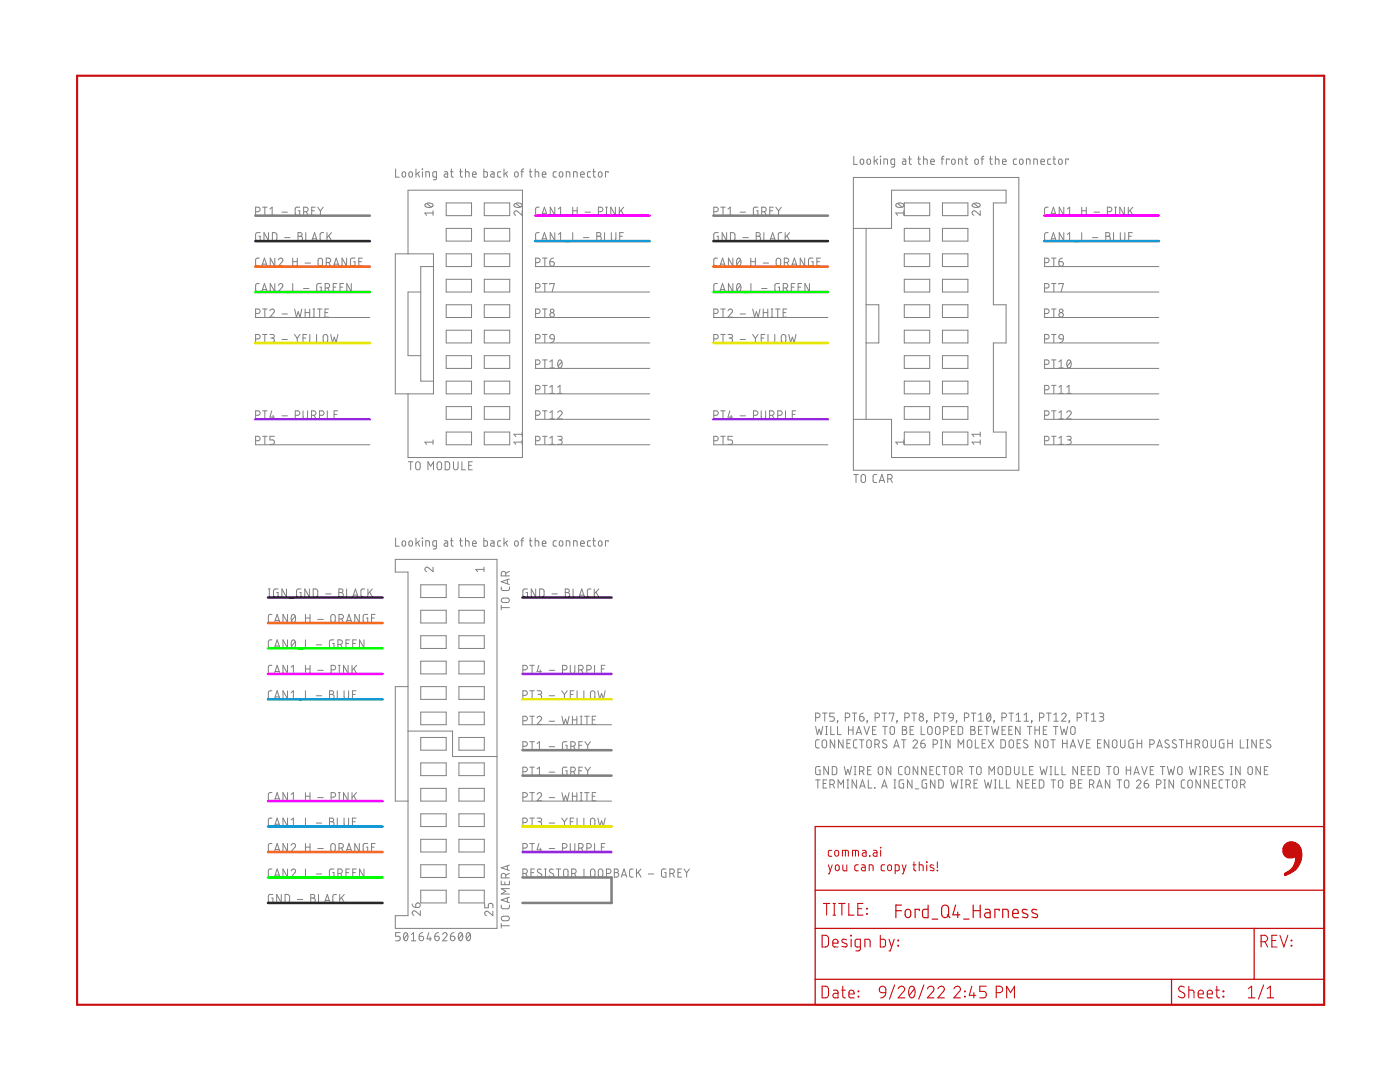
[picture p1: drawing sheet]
<svg xmlns="http://www.w3.org/2000/svg" width="279mm" height="216mm" viewBox="0 0 279 216" stroke-linecap="round" stroke-linejoin="round" font-family="sans-serif">
<g fill="none" stroke="#808080" stroke-width=".2">
<path d="M79 33.7v1.6h.7M80.3 34.4l.3-.1 .3 .1 .1 .6a.36 .36 0 0 1-.4 .3 .36 .36 0 0 1-.4-.3zM81.7 34.4l.3-.1 .2 .1 .1 .6a.36 .36 0 0 1-.3 .3 .36 .36 0 0 1-.4-.3zM83 33.7v1.6M83.3 34.6l.4 .7M83.7 34.3l-.7 .5M84.3 33.7v.1zM84.3 34.3v1M85 35.3v-1l.7 .1v.9M87.1 35.3h-.5l-.2-.1 .1-.9h.6v1.5l-.6 .1M88.7 34.3h.5l.1 .2v.8h-.5l-.2-.2 .1-.3 .6-.1M89.9 34.3h.5"/>
<path d="M90.1 33.7v1.5l.3 .1M91.7 34.3h.6M91.9 33.7v1.5l.4 .1M92.9 34.3l.7 .1v.9M92.9 33.7v1.6M94.3 34.8h.7a.38 .38 0 0 0-.2-.5 .38 .38 0 0 0-.5 .3l.1 .7h.6M96.6 33.7v1.6h.5l.2-.2v-.7l-.2-.1h-.5M98 34.3h.4l.2 .2v.8h-.5l-.2-.2 .1-.3 .6-.1M99.9 34.3h-.4l-.2 .2 .1 .8h.5M100.6 33.7v1.6M100.9 34.6l.4 .7M101.3 34.3l-.7 .5"/>
<path d="M102.8 34.4l.3-.1 .2 .1 .1 .6a.36 .36 0 0 1-.3 .3 .36 .36 0 0 1-.4-.3zM103.9 34.3h.6M104.5 33.7l-.2 .1-.2 .2v1.3M105.6 34.3h.6M105.8 33.7v1.5l.4 .1M106.8 34.3l.7 .1v.9M106.8 33.7v1.6M108.2 34.8h.7a.38 .38 0 0 0-.2-.5 .38 .38 0 0 0-.5 .3l.1 .7h.6M111 34.3h-.4l-.2 .2 .1 .8h.5M111.7 34.4l.3-.1 .2 .1 .1 .6a.36 .36 0 0 1-.3 .3 .36 .36 0 0 1-.4-.3zM113 35.3v-1l.7 .1v.9M114.5 35.3v-1l.6 .1 .1 .9"/>
<path d="M115.9 34.8h.7a.38 .38 0 0 0-.3-.5 .38 .38 0 0 0-.4 .3l.1 .7h.6M117.9 34.3h-.5l-.2 .1v.8l.2 .1h.5M118.3 34.3h.6M118.5 33.7v1.5l.4 .1M119.5 34.4l.3-.1 .2 .1 .1 .6a.36 .36 0 0 1-.3 .3 .36 .36 0 0 1-.4-.3zM121.4 34.4v-.1h-.6v1M170.3 35.4h33v58.4h-33zM170.4 31.2v1.6h.7M171.8 31.8l.2-.1 .3 .1 .1 .6a.36 .36 0 0 1-.4 .4 .36 .36 0 0 1-.3-.4zM173.1 31.8l.3-.1 .2 .1 .1 .6a.36 .36 0 0 1-.3 .4 .36 .36 0 0 1-.4-.4zM174.5 31.2v1.6M174.8 32l.4 .8"/>
<path d="M175.2 31.7l-.7 .6M175.7 31.2l.1 .1zM175.7 31.7v1.1M176.4 32.8v-1.1l.7 .2v.9M178.5 32.8h-.5l-.2-.2 .1-.8 .6-.1v1.5l-.6 .1M180.1 31.7l.6 .1 .1 .2v.8h-.6l-.1-.2v-.3l.7-.1M181.3 31.7h.6M181.5 31.2v1.4l.4 .2M183.2 31.7h.5M183.3 31.2l.1 1.4 .3 .2M184.3 31.7l.7 .2 .1 .9M184.3 31.2v1.6"/>
<path d="M185.7 32.3h.8a.38 .38 0 0 0-.3-.6 .38 .38 0 0 0-.5 .4l.1 .6 .7 .1M187.8 31.7h.6M188.4 31.2h-.2l-.2 .3v1.3M189.4 31.9v-.2h-.5v1.1M190 31.8l.3-.1 .2 .1 .1 .6a.36 .36 0 0 1-.3 .4 .36 .36 0 0 1-.4-.4zM191.3 32.8v-1.1l.7 .2v.9M192.6 31.7h.5M192.8 31.2v1.4l.3 .2M194.6 31.8l.3-.1 .3 .1 .1 .6a.36 .36 0 0 1-.4 .4 .36 .36 0 0 1-.4-.4zM195.8 31.7h.5M196.3 31.2h-.2l-.1 .3v1.3M197.5 31.7h.5"/>
<path d="M197.7 31.2v1.4l.3 .2M198.6 31.7l.7 .2 .1 .9M198.6 31.2v1.6M200.1 32.3h.7a.38 .38 0 0 0-.3-.6 .38 .38 0 0 0-.4 .4v.6l.7 .1M202.9 31.7h-.5l-.2 .3 .1 .7 .6 .1M203.6 31.8l.2-.1 .3 .1 .1 .6a.36 .36 0 0 1-.4 .4 .36 .36 0 0 1-.3-.4zM204.9 32.8v-1.1l.6 .2 .1 .9M206.3 32.8v-1.1l.7 .2v.9M207.7 32.3h.7a.38 .38 0 0 0-.2-.6 .38 .38 0 0 0-.5 .4l.1 .6 .6 .1M209.7 31.7l-.6 .1v.2v.7l.6 .1M210.1 31.7h.6M210.3 31.2l.1 1.4 .3 .2"/>
<path d="M211.4 31.8l.2-.1 .3 .1 .1 .6a.36 .36 0 0 1-.4 .4 .36 .36 0 0 1-.3-.4zM213.2 31.9v-.2h-.5v1.1M51 42.2h.5a.46 .46 0 0 0 .4-.4 .46 .46 0 0 0-.4-.5h-.5v1.7M51.8 56.6h-.6l-.2 .3 .1 1.2 .7 .1M51.8 51.5h-.6l-.2 .4 .1 1.1 .7 .1M51.9 46.4h-.7l-.1 .2v1.3l.8 .1v-.9h-.3M52.2 58.2l.6-1.6 .5 1.6M52.2 53.1l.6-1.6 .5 1.6M52.4 57.8h.8M52.4 52.7h.8M52.4 41.3h.9M52.9 41.3v1.7"/>
<path d="M53.6 46.4v1.6l-.9-1.6v1.6M53.9 41.7l.4-.4v1.7M53.9 43h.9M54.4 46.4l.7 .1a1.33 1.33 0 0 1 .1 1.3l-.2 .2h-.6zM54.8 51.5v1.6l-.9-1.6v1.6M54.8 56.6v1.6l-.9-1.6v1.6M55.6 56.9a.44 .44 0 0 1 .6-.3 .44 .44 0 0 1 .1 .7l-.7 .9h.9M55.6 51.9a.44 .44 0 0 1 .6-.4 .44 .44 0 0 1 .1 .7l-.7 .9h.9M56.3 42.3h1.1M56.8 47.4h1.1M57 58.4h.8M57 53.3h.8"/>
<path d="M58.4 56.6v1.6h.7M58.4 51.5v1.6M58.4 52.2h.9M59.3 51.5v1.6M59.5 46.4h.4a.36 .36 0 0 1 .4 .4 .36 .36 0 0 1-.4 .3 .46 .46 0 0 1 .5 .5 .46 .46 0 0 1-.5 .4h-.4zM59.5 47.1h.4M59.8 41.3l-.8 .1-.1 .3 .1 1.2 .8 .1v-.9h-.3M60.6 57.6h1.1M60.6 42.2h.4a.46 .46 0 0 0 .5-.4 .46 .46 0 0 0-.5-.5h-.4v1.7M60.9 52.5h1.1M61 46.4v1.6h.7M61.1 42.2l.4 .8"/>
<path d="M62.2 42.1h.5M62.2 48l.6-1.6 .5 1.6M62.4 47.6h.8M62.9 41.3h-.7v1.7h.7M63.4 41.3l.5 .8M63.6 51.6l.3-.1 .3 .1 .2 1.1a.44 .44 0 0 1-.5 .4 .44 .44 0 0 1-.4-.4zM63.9 42.1v.9M64.1 56.6h-.7l-.2 .2 .1 1.3 .8 .1v-.9h-.3M64.5 41.3l-.6 .8M64.6 46.4h-.5l-.2 .4v1l.3 .2h.4M64.9 57.5h.4a.44 .44 0 0 0 .5-.5 .44 .44 0 0 0-.5-.4h-.4v1.6M65.1 52.4h.5a.46 .46 0 0 0 .4-.4 .46 .46 0 0 0-.4-.5h-.5v1.6"/>
<path d="M65.3 46.4v1.6M65.4 57.5l.4 .7M65.6 47.1l.6 .9M65.6 52.4l.4 .7M66.2 46.4l-.9 1M66.5 57.3h.5M66.6 53.1l.5-1.6 .5 1.6M66.7 52.7h.8M67.2 56.6h-.7v1.6h.7M67.9 57.3h.5M68.6 56.6h-.7v1.6h.7M69.2 51.5v1.6l-.9-1.6v1.6"/>
<path d="M70.1 56.6v1.6l-.9-1.6v1.6M70.8 51.5h-.6l-.2 .2v1.3l.8 .1v-.9h-.2M71.6 52.2h.5M72.3 51.5h-.7v1.6h.7M78.9 50.7h7.6v27.9h-7.6zM81.4 50.7v-12.7h22.9v53.3h-22.9v-12.7M84 58.3h-2.6v12.7h2.6M84.9 40.7a1.02 1.02 0 0 1 1.5 .3 .97 .97 0 0 1-1.6 0zM85.2 40.6l.9 .7M86.4 42.1v.9M86.4 42.5h-1.6l.4 .5M86.5 53.2h-2.5v22.9h2.5"/>
<path d="M89 40.5h5.1v2.5h-5.1zM89 45.6h5.1v2.5h-5.1zM89 50.7h5.1v2.5h-5.1zM89 55.7h5.1v2.6h-5.1zM96.6 40.5h5.1v2.5h-5.1zM96.6 45.6h5.1v2.5h-5.1zM96.6 50.7h5.1v2.5h-5.1zM96.6 55.7h5.1v2.6h-5.1zM102.7 40.7a1.02 1.02 0 0 1 1.5 .3 .97 .97 0 0 1-1.6 0zM102.9 40.6l.9 .7M104.2 42.1v.9l-.9-.8a.45 .45 0 0 0-.7 .1 .45 .45 0 0 0 .3 .7M106.8 53.2h22.9"/>
<path d="M106.8 58.3h22.9M106.9 52.4h.4a.46 .46 0 0 0 .5-.4 .46 .46 0 0 0-.5-.5h-.4v1.6M106.9 57.5h.4a.44 .44 0 0 0 .5-.5 .44 .44 0 0 0-.5-.4h-.4v1.6M107.6 46.4h-.5l-.2 .4v1l.2 .2h.5M107.6 41.3l-.5 .1-.2 .3v1l.2 .2 .5 .1M108.1 48l.5-1.6 .6 1.6M108.1 43l.5-1.7 .6 1.7M108.2 47.6h.9M108.2 42.6h.9M108.3 56.6h.9M108.3 51.5h.9M108.7 51.5v1.6"/>
<path d="M108.7 56.6v1.6M109.7 52.2h.6a.45 .45 0 0 1 .3 .5 .45 .45 0 0 1-.4 .4 .45 .45 0 0 1-.5-.4zM109.7 56.7v-.1h.9l-.4 1.6M110.5 51.5a.7 .7 0 0 0-.8 .7M110.7 41.3v1.7l-.9-1.7v1.7M110.7 46.4v1.6l-.9-1.6v1.6M111.4 48h.9M111.4 46.8l.5-.4v1.6M111.4 41.7l.5-.4v1.7M111.4 43h.9M112.9 48.2h.7M112.9 43.1h.7"/>
<path d="M114.3 46.4v1.6h.7M114.3 41.3v1.7M114.3 42.1h.9M115.2 41.3v1.7M116.4 47.4h1.1M116.8 42.3h1M119.1 46.4h.4a.36 .36 0 0 1 .4 .4 .36 .36 0 0 1-.4 .3 .46 .46 0 0 1 .5 .5 .46 .46 0 0 1-.5 .4h-.4zM119.1 47.1h.4M119.4 42.2h.5a.46 .46 0 0 0 .4-.4 .46 .46 0 0 0-.4-.5h-.5v1.7M120.6 46.4v1.6h.8M120.9 43h.3M120.9 41.3h.3"/>
<path d="M121.1 41.3v1.7M122 46.4v1.2a.46 .46 0 0 0 .5 .4 .46 .46 0 0 0 .4-.4v-1.2M122.8 41.3v1.7l-.9-1.7v1.7M123.6 41.3v1.7M123.7 47.1h.5M124 42l.5 1M124.4 46.4h-.7v1.6h.7M124.5 41.3l-.9 1M142.5 42.2h.4a.46 .46 0 0 0 .4-.4 .46 .46 0 0 0-.4-.5h-.4v1.7M143.2 56.6h-.5l-.2 .3v1.1l.2 .2h.5M143.2 51.5h-.5l-.2 .4v1l.2 .2h.5M143.3 46.4h-.6l-.2 .2v1.1l.2 .3h.6v-.9h-.2"/>
<path d="M143.7 58.2l.5-1.6 .5 1.6M143.7 53.1l.5-1.6 .5 1.6M143.8 57.8h.8M143.8 52.7h.8M143.8 41.3h.9M144.3 41.3v1.7M145 46.4v1.6l-.9-1.6v1.6M145.3 43h.9M145.3 41.7l.4-.4v1.7M145.8 46.4l.6 .1 .2 .2 .1 .9-.3 .4h-.6zM146.3 51.5v1.6l-.9-1.6v1.6M146.3 56.6v1.6l-.9-1.6v1.6"/>
<path d="M147.2 56.7l.2-.1a.95 .95 0 0 1 0 1.6 1.06 1.06 0 0 1-.2-1.5zM147.2 51.6l.2-.1a.95 .95 0 0 1 0 1.6 1.04 1.04 0 0 1-.2-1.5zM147.7 42.3h1.1M147.8 56.9l-.7 .9M147.8 51.9l-.7 .9M148.3 47.4h1M148.5 58.4h.7M148.5 53.3h.7M149.8 52.2h.9M149.8 51.5v1.6M149.9 56.6v1.6h.7M150.7 51.5v1.6"/>
<path d="M150.9 46.4h.5a.36 .36 0 0 1 .3 .4 .36 .36 0 0 1-.3 .3 .46 .46 0 0 1 .4 .5 .46 .46 0 0 1-.4 .4h-.5zM150.9 47.1h.5M151.3 41.3l-.7 .1-.2 .2-.1 1 .3 .3 .7 .1v-.9h-.3M152 57.6h1.1M152 42.2h.5a.46 .46 0 0 0 .4-.4 .46 .46 0 0 0-.4-.5h-.5v1.7M152.3 52.5h1.1M152.4 46.4v1.6h.8M152.6 42.2l.3 .8M153.6 42.1h.6M153.7 48l.5-1.6 .5 1.6M153.8 47.6h.8M154.3 41.3h-.7v1.7h.7"/>
<path d="M154.8 41.3l.6 .8M155 51.6l.4-.1 .3 .1 .1 1.1a.46 .46 0 0 1-.4 .4 .46 .46 0 0 1-.5-.4zM155.4 42.1v.9M155.6 56.6h-.7l-.2 .2-.1 1 .3 .4h.7v-.9h-.3M155.9 41.3l-.5 .8M156 46.4h-.5l-.2 .4v1l.2 .2h.5M156.3 57.5h.5a.44 .44 0 0 0 .4-.5 .44 .44 0 0 0-.4-.4h-.5v1.6M156.5 52.4h.5a.46 .46 0 0 0 .4-.4 .46 .46 0 0 0-.4-.5h-.5v1.6M156.7 46.4v1.6M156.9 57.5l.3 .7M157.1 47.1l.5 .9M157.1 52.4l.3 .7"/>
<path d="M157.6 46.4l-.9 1M157.9 57.3h.6M158 53.1l.5-1.6 .6 1.6M158.1 52.7h.8M158.6 56.6h-.7v1.6h.7M159.3 57.3h.5M160 56.6h-.7v1.6h.7M160.6 51.5v1.6l-.9-1.6v1.6M161.5 56.6v1.6l-.9-1.6v1.6M162.3 51.5h-.7l-.2 .2 .1 1.3 .8 .1v-.9h-.3M163 52.2h.6M163.7 51.5h-.7v1.6h.7"/>
<path d="M170.3 45.6h7.6v-7.6h22.9v2.5h-2.6v20.3h2.6v7.6h-2.6v17.8h2.6v5.1h-22.9v-7.6h-7.6M172.8 45.6v38.1M178.9 40.7a1 1 0 0 1 1.5 .3 .95 .95 0 0 1-1.6 0zM179.1 40.6l.9 .7M180.4 42.5h-1.6l.3 .5M180.4 42.1v.9M180.5 40.5h5v2.5h-5zM180.5 45.6h5v2.5h-5zM180.5 50.7h5v2.5h-5zM180.5 55.7h5v2.6h-5zM188.1 40.5h5.1v2.5h-5.1zM188.1 45.6h5.1v2.5h-5.1z"/>
<path d="M188.1 50.7h5.1v2.5h-5.1zM188.1 55.7h5.1v2.6h-5.1zM194.1 40.7a1 1 0 0 1 1.5 .3 .97 .97 0 0 1-1.6 0zM194.4 40.6l.9 .7M195.6 42.1v.9l-.9-.8a.45 .45 0 0 0-.7 .1 .45 .45 0 0 0 .4 .7M208.4 53.2h22.9M208.4 58.3h22.9M208.5 52.4h.4a.46 .46 0 0 0 .5-.4 .46 .46 0 0 0-.5-.5h-.4v1.6M208.5 57.5h.4a.44 .44 0 0 0 .5-.5 .44 .44 0 0 0-.5-.4h-.4v1.6M209.2 46.4h-.5l-.2 .4 .1 1.1 .6 .1M209.2 41.3l-.5 .1-.2 .3 .1 1.2 .6 .1M209.7 48l.5-1.6 .6 1.6"/>
<path d="M209.7 43l.5-1.7 .6 1.7M209.8 47.6h.9M209.8 42.6h.9M209.9 56.6h.9M209.9 51.5h.9M210.3 51.5v1.6M210.3 56.6v1.6M211.3 52.2h.6a.45 .45 0 0 1 .3 .5 .45 .45 0 0 1-.4 .4 .45 .45 0 0 1-.5-.4zM211.3 56.7v-.1h.9l-.4 1.6M212 51.5l-.4 .1-.3 .6M212.3 41.3v1.7l-.9-1.7v1.7M212.3 46.4v1.6l-.9-1.6v1.6"/>
<path d="M213 48h.9M213 43h.9M213 46.8l.5-.4v1.6M213 41.7l.5-.4v1.7M214.5 48.2h.7M214.5 43.1h.7M215.9 46.4v1.6h.7M215.9 42.1h.9M215.9 41.3v1.7M216.8 41.3v1.7M218 47.4h1.1M218.3 42.3h1.1"/>
<path d="M220.7 46.4h.4a.36 .36 0 0 1 .4 .4 .36 .36 0 0 1-.4 .3 .46 .46 0 0 1 .5 .5 .46 .46 0 0 1-.5 .4h-.4zM220.7 47.1h.4M221 42.2h.5a.46 .46 0 0 0 .4-.4 .46 .46 0 0 0-.4-.5h-.5v1.7M222.2 46.4v1.6h.8M222.5 43h.3M222.5 41.3h.3M222.6 41.3v1.7M223.6 46.4v1.2a.46 .46 0 0 0 .4 .4 .46 .46 0 0 0 .5-.4v-1.2M224.4 41.3v1.7l-.9-1.7v1.7M225.2 41.3v1.7M225.3 47.1h.5M225.5 42l.6 1"/>
<path d="M226 46.4h-.7v1.6h.7M226.1 41.3l-.9 1M50.9 63.4h22.9M51 67.6h.5a.44 .44 0 0 0 .4-.4 .44 .44 0 0 0-.4-.5h-.5v1.7M51 62.5h.5a.44 .44 0 0 0 .4-.4 .44 .44 0 0 0-.4-.4h-.5v1.6M52.4 66.7h.9M52.4 61.7h.9M52.9 61.7v1.6M52.9 66.7v1.7M53.9 66.7h.5a.36 .36 0 0 1 .4 .4 .36 .36 0 0 1-.4 .4h-.4M53.9 62a.44 .44 0 0 1 .6-.3 .44 .44 0 0 1 .1 .7l-.7 .9h.9M54.3 67.5a.46 .46 0 0 1 .5 .4 .46 .46 0 0 1-.5 .5h-.4"/>
<path d="M56.3 67.7h1.1M56.3 62.7h1.1M58.8 66.7l.5 .8M58.8 61.7l.4 1.6 .3-1.1 .4 1.1 .3-1.6M59.3 67.5v.9M59.9 66.7l-.6 .8M60.5 67.5h.5M60.9 61.7v1.6M60.9 62.4h.9M61.2 66.7h-.7v1.7h.7M61.8 61.7v1.6M61.8 66.7v1.7h.8"/>
<path d="M62.5 61.7h.3M62.5 63.3h.3M62.7 61.7v1.6M63.2 66.7v1.7h.7M63.4 61.7h.8M63.8 61.7v1.6M64.6 66.9l.3-.2 .4 .2 .1 .3v.7a.46 .46 0 0 1-.5 .5 .46 .46 0 0 1-.4-.5zM64.9 62.4h.5M65.6 61.7h-.7v1.6h.7M66 66.7l.4 1.7 .3-1.1 .4 1.1 .3-1.7M89 60.8h5.1v2.6h-5.1zM89 65.9h5.1v2.5h-5.1z"/>
<path d="M89 71h5.1v2.5h-5.1zM89 76.1h5.1v2.5h-5.1zM96.6 60.8h5.1v2.6h-5.1zM96.6 65.9h5.1v2.5h-5.1zM96.6 71h5.1v2.5h-5.1zM96.6 76.1h5.1v2.5h-5.1zM106.8 63.4h22.9M106.8 68.4h22.9M106.8 73.5h22.9M106.8 78.6h22.9M106.9 62.5h.4a.44 .44 0 0 0 .5-.4 .44 .44 0 0 0-.5-.4h-.4v1.6M106.9 67.6h.4a.44 .44 0 0 0 .5-.4 .44 .44 0 0 0-.5-.5h-.4v1.7"/>
<path d="M106.9 72.7h.4a.44 .44 0 0 0 .5-.4 .44 .44 0 0 0-.5-.5h-.4v1.6M106.9 77.8h.4a.44 .44 0 0 0 .5-.5 .44 .44 0 0 0-.5-.4h-.4v1.6M108.3 66.7h.9M108.3 61.7h.9M108.3 71.8h.9M108.3 76.9h.9M108.7 61.7v1.6M108.7 66.7v1.7M108.7 71.8v1.6M108.7 76.9v1.6M109.7 72.2l.5-.4v1.6M109.7 77.3l.5-.4v1.6"/>
<path d="M109.7 73.4h.9M109.7 78.5h.9M109.9 66.9l.3-.2 .3 .2 .1 .7-.8-.1-.1-.3zM110.6 67.6l-.1 .5-.6 .3M111.3 78.5h.9M111.3 77.3l.5-.4v1.6M111.5 71.9l.3-.1a.95 .95 0 0 1 0 1.6 1 1 0 0 1-.3-1.5zM112.1 72.2l-.7 .9M142.4 63.4h22.8M142.5 67.6h.4a.44 .44 0 0 0 .4-.4 .44 .44 0 0 0-.4-.5h-.4v1.7M142.5 62.5h.4a.44 .44 0 0 0 .4-.4 .44 .44 0 0 0-.4-.4h-.4v1.6M143.8 66.7h.9"/>
<path d="M143.8 61.7h.9M144.3 61.7v1.6M144.3 66.7v1.7M145.3 66.7h.5a.36 .36 0 0 1 .4 .4 .36 .36 0 0 1-.4 .4h-.3M145.3 62a.44 .44 0 0 1 .6-.3 .44 .44 0 0 1 .1 .7l-.7 .9h.9M145.7 67.5a.46 .46 0 0 1 .5 .4 .46 .46 0 0 1-.5 .5h-.4M147.7 67.7h1.1M147.7 62.7h1.1M150.2 66.7l.5 .8M150.2 61.7l.4 1.6 .4-1.1 .3 1.1 .4-1.6M150.7 67.5v.9M151.3 66.7l-.6 .8"/>
<path d="M151.9 67.5h.5M152.3 62.4h.9M152.3 61.7v1.6M152.6 66.7h-.7v1.7h.7M153.2 61.7v1.6M153.3 66.7v1.7h.7M153.9 61.7h.4M153.9 63.3h.4M154.1 61.7v1.6M154.6 66.7v1.7h.7M154.8 61.7h.9M155.2 61.7v1.6"/>
<path d="M156.1 66.9l.3-.2 .3 .2 .1 1a.46 .46 0 0 1-.4 .5 .46 .46 0 0 1-.5-.5v-.7zM156.3 62.4h.5M157 61.7h-.7v1.6h.7M157.4 66.7l.4 1.7 .3-1.1 .4 1.1 .4-1.7M172.8 60.8h2.6v7.6h-2.6M180.5 60.8h5v2.6h-5zM180.5 65.9h5v2.5h-5zM180.5 71h5v2.5h-5zM180.5 76.1h5v2.5h-5zM188.1 60.8h5.1v2.6h-5.1zM188.1 65.9h5.1v2.5h-5.1zM188.1 71h5.1v2.5h-5.1z"/>
<path d="M188.1 76.1h5.1v2.5h-5.1zM208.4 63.4h22.9M208.4 68.4h22.9M208.4 73.5h22.9M208.4 78.6h22.9M208.5 62.5h.4a.44 .44 0 0 0 .5-.4 .44 .44 0 0 0-.5-.4h-.4v1.6M208.5 67.6h.4a.44 .44 0 0 0 .5-.4 .44 .44 0 0 0-.5-.5h-.4v1.7M208.5 72.7h.4a.44 .44 0 0 0 .5-.4 .44 .44 0 0 0-.5-.5h-.4v1.6M208.5 77.8h.4a.44 .44 0 0 0 .5-.5 .44 .44 0 0 0-.5-.4h-.4v1.6M209.9 66.7h.9M209.9 61.7h.9M209.9 71.8h.9"/>
<path d="M209.9 76.9h.9M210.3 61.7v1.6M210.3 66.7v1.7M210.3 71.8v1.6M210.3 76.9v1.6M211.3 73.4h.9M211.3 78.5h.9M211.3 72.2l.5-.4v1.6M211.3 77.3l.5-.4v1.6M211.5 66.9l.3-.2 .3 .2 .1 .7-.8-.1-.1-.3zM212.2 67.6l-.1 .5-.6 .3M212.9 78.5h.9"/>
<path d="M212.9 77.3l.4-.4v1.6M213.1 71.9l.2-.1a.95 .95 0 0 1 0 1.6 1 1 0 0 1-.2-1.5zM213.7 72.2l-.7 .9M50.9 88.8h22.9M51 82.9h.5a.44 .44 0 0 0 .4-.5 .44 .44 0 0 0-.4-.4h-.5v1.6M51 87.9h.5a.44 .44 0 0 0 .4-.4 .44 .44 0 0 0-.4-.4h-.5v1.6M52.4 82h.9M52.4 87.1h.9M52.9 82v1.6M52.9 87.1v1.6M54.2 82l-.3 1.2h.9M54.5 82.9v.7"/>
<path d="M54.8 87.1h-.9v.7h.5a.45 .45 0 0 1 .4 .4 .45 .45 0 0 1-.4 .5h-.5M56.3 83h1.1M58.9 82.9h.5a.44 .44 0 0 0 .4-.5 .44 .44 0 0 0-.4-.4h-.5v1.6M60.5 82v1.1a.46 .46 0 0 0 .4 .5 .46 .46 0 0 0 .5-.5v-1.1M62.2 82.9h.4a.44 .44 0 0 0 .5-.5 .44 .44 0 0 0-.5-.4h-.4v1.6M62.7 82.9l.4 .7M63.8 82.9h.4a.44 .44 0 0 0 .5-.5 .44 .44 0 0 0-.5-.4h-.4v1.6M65.3 82v1.6h.7M66.7 82.7h.5M67.4 82h-.7v1.6h.7M81.5 92.1h.9M82 92.1v1.6"/>
<path d="M83.1 92.3l.3-.2 .3 .2 .2 1a.46 .46 0 0 1-.5 .4 .46 .46 0 0 1-.4-.4zM85.4 93.7v-1.6l.6 .9 .5-.9v1.6M86.4 87.8v.9M86.4 88.2h-1.6l.4 .5M87.4 92.3l.3-.2 .3 .2 .1 .3v.7a.46 .46 0 0 1-.4 .4 .46 .46 0 0 1-.5-.4zM88.8 92.1l.7 .1 .2 .2v.9l-.2 .4h-.7zM89 81.1h5.1v2.6h-5.1zM89 86.2h5.1v2.6h-5.1zM90.5 92.1v1.2a.46 .46 0 0 0 .5 .4 .46 .46 0 0 0 .4-.4v-1.2M92.2 92.1v1.6h.7M93.5 92.9h.6M94.3 92.1h-.8v1.6h.8"/>
<path d="M96.6 81.1h5.1v2.6h-5.1zM96.6 86.2h5.1v2.6h-5.1zM104.2 88.2h-1.6l.3 .5M104.2 86.2v.9M104.2 87.8v.9M104.2 86.7h-1.6l.3 .4M106.8 83.7h22.9M106.8 88.8h22.9M106.9 82.9h.4a.44 .44 0 0 0 .5-.5 .44 .44 0 0 0-.5-.4h-.4v1.6M106.9 87.9h.4a.44 .44 0 0 0 .5-.4 .44 .44 0 0 0-.5-.4h-.4v1.6M108.3 82h.9M108.3 87.1h.9"/>
<path d="M108.7 82v1.6M108.7 87.1v1.6M109.7 83.6h.9M109.7 88.7h.9M109.7 82.3l.5-.3v1.6M109.7 87.4l.5-.3v1.6M111.3 82.3a.44 .44 0 0 1 .6-.3 .44 .44 0 0 1 .2 .7l-.8 .9h.9M111.3 87.1h.5a.36 .36 0 0 1 .4 .3 .36 .36 0 0 1-.4 .4h-.3M111.8 87.8a.44 .44 0 0 1 .4 .4 .44 .44 0 0 1-.4 .5h-.5M142.4 88.8h22.8M142.5 82.9h.4a.44 .44 0 0 0 .4-.5 .44 .44 0 0 0-.4-.4h-.4v1.6M142.5 87.9h.4a.44 .44 0 0 0 .4-.4 .44 .44 0 0 0-.4-.4h-.4v1.6"/>
<path d="M143.8 82h.9M143.8 87.1h.9M144.3 82v1.6M144.3 87.1v1.6M145.6 82l-.3 1.2h.9M145.9 82.9v.7M146.2 87.1h-.9v.7h.5a.45 .45 0 0 1 .4 .4 .45 .45 0 0 1-.4 .5h-.5M147.7 83h1.1M150.4 82.9h.4a.44 .44 0 0 0 .5-.5 .44 .44 0 0 0-.5-.4h-.4v1.6M151.9 82v1.1a.44 .44 0 0 0 .5 .5 .44 .44 0 0 0 .4-.5v-1.1M153.6 82.9h.4a.44 .44 0 0 0 .5-.5 .44 .44 0 0 0-.5-.4h-.4v1.6M154.1 82.9l.4 .7"/>
<path d="M155.2 82.9h.5a.44 .44 0 0 0 .4-.5 .44 .44 0 0 0-.4-.4h-.5v1.6M156.8 82v1.6h.7M158.1 82.7h.5M158.8 82h-.7v1.6h.7M170.4 94.7h.9M170.8 94.7v1.6M172 94.8l.3-.1 .3 .1 .1 1a.44 .44 0 0 1-.4 .5 .44 .44 0 0 1-.4-.5zM175 94.7h-.5l-.3 .3 .1 1.1 .2 .2h.5M175.5 96.3l.5-1.6 .5 1.6M175.6 95.9h.8M177.2 95.6h.4a.44 .44 0 0 0 .5-.5 .44 .44 0 0 0-.5-.4h-.4v1.6M177.7 95.6l.4 .7"/>
<path d="M180.4 88.2h-1.6l.3 .5M180.4 87.8v.9M180.5 81.1h5v2.6h-5zM180.5 86.2h5v2.6h-5zM188.1 81.1h5.1v2.6h-5.1zM188.1 86.2h5.1v2.6h-5.1zM195.6 88.2h-1.6l.4 .5M195.6 86.7h-1.6l.4 .4M195.6 86.2v.9M195.6 87.8v.9M208.4 83.7h22.9M208.4 88.8h22.9"/>
<path d="M208.5 82.9h.4a.44 .44 0 0 0 .5-.5 .44 .44 0 0 0-.5-.4h-.4v1.6M208.5 87.9h.4a.44 .44 0 0 0 .5-.4 .44 .44 0 0 0-.5-.4h-.4v1.6M209.9 82h.9M209.9 87.1h.9M210.3 82v1.6M210.3 87.1v1.6M211.3 83.6h.9M211.3 88.7h.9M211.3 82.3l.5-.3v1.6M211.3 87.4l.5-.3v1.6M212.9 82.3a.44 .44 0 0 1 .6-.3 .44 .44 0 0 1 .2 .7l-.8 .9h.9M212.9 87.1h.5a.36 .36 0 0 1 .4 .3 .36 .36 0 0 1-.4 .4h-.3"/>
<path d="M213.3 87.8a.44 .44 0 0 1 .5 .4 .44 .44 0 0 1-.5 .5h-.4M53.6 119.1h.3M53.6 117.5h.3M53.7 117.5v1.6M55.5 117.5h-.6l-.3 .3v1.1l.2 .2h.7v-.9h-.3M57.2 117.5v1.6l-.9-1.6v1.6M57.8 119.3h.7M60.1 117.5h-.6l-.3 .3v1l.2 .3h.7v-.9h-.3M61.7 117.5v1.6l-.9-1.6v1.6M62.5 117.5l.6 .1 .3 .2v.9l-.3 .4h-.6zM65 118.5h1.1M67.6 117.5h.5a.36 .36 0 0 1 .4 .4 .36 .36 0 0 1-.4 .3 .46 .46 0 0 1 .4 .5 .46 .46 0 0 1-.4 .4h-.5z"/>
<path d="M67.6 118.2h.5M69.2 117.5v1.6h.7M70.4 119.1l.5-1.6 .6 1.6M70.5 118.7h.8M72.8 117.5l-.5 .1-.3 .3 .1 1 .2 .2h.5M73.4 117.5v1.6M73.8 118.2l.5 .9M74.3 117.5l-.9 1M78.9 111.6h20.3v73.7h-20.3v-2.6h2.5v-68.5h-2.5zM79 107.4v1.6h.7M80.3 108l.3-.1 .3 .1 .1 .6a.36 .36 0 0 1-.4 .4 .36 .36 0 0 1-.4-.4zM81.7 108l.3-.1 .2 .1 .1 .6a.36 .36 0 0 1-.3 .4 .36 .36 0 0 1-.4-.4z"/>
<path d="M83 107.4v1.6M83.3 108.2l.4 .8M83.7 107.9l-.7 .6M84 116.7h5v2.5h-5zM84.3 107.4v.1zM84.3 107.9v1.1M85 109v-1.1l.7 .1v1M86.4 113.2v.9l-.9-.8a.44 .44 0 0 0-.7 .1 .44 .44 0 0 0 .4 .7M87.1 109h-.5l-.2-.2v-.6l.2-.3h.5v1.4l-.1 .2h-.5M88.7 107.9h.5l.1 .3v.8h-.5l-.2-.2 .1-.3 .6-.1M89.9 107.9h.5M90.1 107.4v1.4l.3 .2"/>
<path d="M91.6 116.7h5v2.5h-5zM91.7 107.9h.6M91.9 107.4v1.4l.4 .2M92.9 107.9l.7 .1v1M92.9 107.4v1.6M94.3 108.5h.7a.39 .39 0 0 0-.2-.6 .39 .39 0 0 0-.5 .4l.1 .6 .6 .1M96.6 107.4v1.6l.5-.1 .2-.2v-.6l-.2-.2h-.5M96.6 113.6h-1.6l.3 .5M96.6 113.2v.9M98 107.9h.4l.2 .3v.8h-.5l-.2-.2 .1-.3 .6-.1M99.9 107.9h-.4l-.2 .3 .1 .7 .5 .1M100 117.1l.1 .5 .3 .2h1l.2-.2 .1-.5"/>
<path d="M100.2 119.5l1-.2a.44 .44 0 0 1 .5 .5 .44 .44 0 0 1-.5 .4l-1-.1-.2-.3zM100.6 107.4v1.6M100.9 108.2l.4 .8M100.9 114.9v-.5a.46 .46 0 0 0-.4-.4 .46 .46 0 0 0-.5 .4v.5h1.7M101.3 115.7v.8M101.3 107.9l-.7 .6M101.7 115.5l-1.7 .6 1.7 .5M101.7 114l-.8 .4M102.8 108l.3-.1 .2 .1 .1 .6a.36 .36 0 0 1-.3 .4 .36 .36 0 0 1-.4-.4zM103.9 107.9h.6M104.5 107.4h-.2l-.2 .2v1.4M105.3 117.5h-.6l-.3 .3v1.1l.2 .2h.7v-.9h-.3"/>
<path d="M105.6 107.9h.6M105.8 107.4v1.4l.4 .2M106.8 107.9l.7 .1v1M106.8 107.4v1.6M106.9 117.5v1.6l-.9-1.6v1.6M107.7 117.5l.6 .1 .3 .2v1.1l-.3 .2h-.6zM108.2 108.5h.7a.38 .38 0 0 0-.2-.6 .38 .38 0 0 0-.5 .4l.1 .6 .6 .1M110.2 118.5h1M111 107.9h-.4l-.2 .3 .1 .7 .5 .1M111.7 108l.3-.1 .2 .1 .1 .6a.36 .36 0 0 1-.3 .4 .36 .36 0 0 1-.4-.4zM112.8 117.5h.5a.36 .36 0 0 1 .3 .4 .36 .36 0 0 1-.3 .3 .46 .46 0 0 1 .4 .5 .46 .46 0 0 1-.4 .4h-.5zM112.8 118.2h.5"/>
<path d="M113 109v-1.1l.7 .1v1M114.4 117.5v1.6h.7M114.5 109v-1.1l.6 .1 .1 1M115.6 119.1l.5-1.6 .5 1.6M115.7 118.7h.8M115.9 108.5h.7a.39 .39 0 0 0-.2-.6 .39 .39 0 0 0-.5 .4l.1 .6 .6 .1M117.9 107.9h-.5l-.2 .2v.7l.2 .2h.5M117.9 117.5l-.5 .1-.2 .3v1l.2 .2h.5M118.3 107.9h.6M118.5 107.4v1.4l.4 .2M118.6 117.5v1.6M119 118.2l.5 .9"/>
<path d="M119.5 117.5l-.9 1M119.5 108l.3-.1 .2 .1 .1 .6a.36 .36 0 0 1-.3 .4 .36 .36 0 0 1-.4-.4zM121.4 108.1v-.2h-.6v1.1M54.3 137.8l-.5 .1-.2 .3 .1 1.2 .6 .1M54.3 127.7l-.6 .1-.1 .2 .1 1.2 .6 .1M54.3 122.6l-.6 .1-.1 .3v1l.2 .2h.5M54.3 132.8h-.5l-.2 .3 .1 1.2 .6 .1M54.8 139.5l.5-1.7 .6 1.7M54.8 129.3l.5-1.6 .6 1.6M54.8 124.2l.5-1.6 .6 1.6M54.8 134.4l.5-1.6 .6 1.6M54.9 139.1h.8"/>
<path d="M54.9 128.9h.8M54.9 123.8h.8M54.9 134h.8M57.4 122.6v1.6l-.9-1.6v1.6M57.4 127.7v1.6l-.9-1.6v1.6M57.4 132.8v1.6l-.9-1.6v1.6M57.4 137.8v1.7l-.9-1.7v1.7M58.1 134.4h.9M58.1 139.5h.9M58.1 133.1l.4-.3v1.6M58.1 138.2l.4-.4v1.7M58.3 127.8l.2-.1a.97 .97 0 0 1 0 1.6 1.02 1.02 0 0 1-.2-1.5z"/>
<path d="M58.3 122.7l.2-.1a.97 .97 0 0 1 0 1.6 1.02 1.02 0 0 1-.2-1.5zM58.9 128l-.7 .9M58.9 123l-.7 .9M59.6 139.6h.7M59.6 129.5h.7M59.6 124.4h.7M59.6 134.6h.7M61 133.5h.9M61 137.8v1.7h.7M61 122.6v1.6M61 127.7v1.6h.7M61 132.8v1.6"/>
<path d="M61 123.3h.9M61.9 122.6v1.6M61.9 132.8v1.6M63.1 138.8h1.1M63.1 128.7h1.1M63.4 133.8h1.1M63.4 123.6h1.1M65.8 137.8h.4a.36 .36 0 0 1 .4 .4 .36 .36 0 0 1-.4 .4 .46 .46 0 0 1 .5 .4 .46 .46 0 0 1-.5 .5h-.4zM65.8 138.6h.4M66.1 133.7h.4a.46 .46 0 0 0 .5-.5 .46 .46 0 0 0-.5-.4h-.4v1.6M66.1 122.7l.4-.1 .4 .3v.9a.44 .44 0 0 1-.4 .4 .44 .44 0 0 1-.5-.4zM66.7 127.7h-.6l-.3 .2-.1 1 .3 .4h.7v-.9h-.3"/>
<path d="M67.3 137.8v1.7h.8M67.4 128.6h.5a.46 .46 0 0 0 .4-.5 .46 .46 0 0 0-.4-.4h-.5v1.6M67.5 132.8h.4M67.5 134.4h.4M67.6 123.5h.5a.46 .46 0 0 0 .4-.4 .46 .46 0 0 0-.4-.5h-.5v1.6M67.7 132.8v1.6M68 128.6l.3 .7M68.2 123.5l.3 .7M68.7 137.8v1.2a.46 .46 0 0 0 .4 .5 .46 .46 0 0 0 .5-.5v-1.2M69 128.4h.6M69.1 124.2l.5-1.6 .6 1.6M69.2 123.8h.8"/>
<path d="M69.5 132.8v1.6l-.9-1.6v1.6M69.8 127.7h-.8v1.6h.8M70.3 132.8v1.6M70.3 138.6h.6M70.4 128.4h.5M70.6 133.4l.6 1M71.1 137.8h-.8v1.7h.8M71.1 127.7h-.7v1.6h.7M71.2 132.8l-.9 1M71.7 122.6v1.6l-.9-1.6v1.6M72.6 127.7v1.6l-.8-1.6v1.6M73.4 122.6h-.6l-.3 .2v1.2l.2 .2h.7v-.9h-.3"/>
<path d="M74.1 123.3h.6M74.9 122.6h-.8v1.6h.8M81.4 137h-2.5v22.9h2.5M84 121.8h5v2.5h-5zM84 126.9h5v2.5h-5zM84 131.9h5v2.6h-5zM84 137h5v2.6h-5zM91.6 121.8h5v2.5h-5zM91.6 126.9h5v2.5h-5zM91.6 131.9h5v2.6h-5zM91.6 137h5v2.6h-5zM100 120.8v.9"/>
<path d="M100 121.2h1.7M104.4 133.7h.4a.46 .46 0 0 0 .5-.5 .46 .46 0 0 0-.5-.4h-.4v1.6M104.4 138.7h.4a.46 .46 0 0 0 .5-.4 .46 .46 0 0 0-.5-.5h-.4v1.7M105.7 132.8h.9M105.7 137.8h.9M106.2 132.8v1.6M106.2 137.8v1.7M107.2 137.8h.5a.36 .36 0 0 1 .4 .4 .36 .36 0 0 1-.4 .4h-.3M107.5 132.8l-.3 1.2h.9M107.7 138.6a.46 .46 0 0 1 .4 .4 .46 .46 0 0 1-.4 .5h-.5M107.8 133.7v.7M109.6 133.8h1.1"/>
<path d="M109.6 138.8h1.1M112.1 137.8l.5 .8M112.3 133.7h.4a.46 .46 0 0 0 .5-.5 .46 .46 0 0 0-.5-.4h-.4v1.6M112.6 138.6v.9M113.2 137.8l-.6 .8M113.8 132.8v1.1a.46 .46 0 0 0 .5 .5 .46 .46 0 0 0 .4-.5v-1.1M113.8 138.6h.6M114.5 137.8h-.7v1.7h.7M115.2 137.8v1.7h.7M115.5 133.7h.5a.46 .46 0 0 0 .4-.5 .46 .46 0 0 0-.4-.4h-.5v1.6M116 133.7l.4 .7M116.5 137.8v1.7h.7"/>
<path d="M117.1 133.7h.5a.46 .46 0 0 0 .4-.5 .46 .46 0 0 0-.4-.4h-.5v1.6M118 138l.3-.2 .3 .2 .1 1a.44 .44 0 0 1-.4 .5 .44 .44 0 0 1-.5-.5zM118.7 132.8v1.6h.7M119.3 137.8l.4 1.7 .4-1.1 .3 1.1 .4-1.7M120 133.5h.6M120.7 132.8h-.7v1.6h.7M54.3 158.2h-.5l-.2 .3 .1 1.2 .6 .1M54.8 159.8l.5-1.6 .6 1.6M54.9 159.4h.8M57.4 158.2v1.6l-.9-1.6v1.6M58.1 158.5l.4-.3v1.6M58.1 159.8h.9"/>
<path d="M59.6 160h.7M61 158.2v1.6M61 158.9h.9M61.9 158.2v1.6M63.4 159.2h1.1M66.1 159.1h.4a.46 .46 0 0 0 .5-.5 .46 .46 0 0 0-.5-.4h-.4v1.6M67.5 159.8h.4M67.5 158.2h.4M67.7 158.2v1.6M69.5 158.2v1.6l-.9-1.6v1.6M70.3 158.2v1.6M70.6 158.8l.6 1"/>
<path d="M71.2 158.2l-.9 1M81.4 145.9h8.9v5.1h8.9M84 142.1h5v2.5h-5zM84 147.2h5v2.5h-5zM84 152.2h5v2.6h-5zM84 157.3h5v2.6h-5zM91.6 142.1h5v2.5h-5zM91.6 147.2h5v2.5h-5zM91.6 152.2h5v2.6h-5zM91.6 157.3h5v2.6h-5zM104.3 144.6h17.7M104.3 159.9h17.7"/>
<path d="M104.4 148.9h.4a.46 .46 0 0 0 .5-.4 .46 .46 0 0 0-.5-.5h-.4v1.6M104.4 154h.4a.46 .46 0 0 0 .5-.5 .46 .46 0 0 0-.5-.4h-.4v1.6M104.4 143.8h.4a.46 .46 0 0 0 .5-.4 .46 .46 0 0 0-.5-.5h-.4v1.6M104.4 159.1h.4a.46 .46 0 0 0 .5-.5 .46 .46 0 0 0-.5-.4h-.4v1.6M105.7 158.2h.9M105.7 148h.9M105.7 153.1h.9M105.7 142.9h.9M106.2 142.9v1.6M106.2 148v1.6M106.2 153.1v1.6M106.2 158.2v1.6"/>
<path d="M107.2 143.3a.45 .45 0 0 1 .6-.4 .45 .45 0 0 1 .2 .7l-.8 .9h.9M107.2 158.5a.45 .45 0 0 1 .6-.3 .45 .45 0 0 1 .2 .7l-.8 .9h.9M107.2 148.4l.5-.4v1.6M107.2 153.4l.5-.3v1.6M107.2 149.6h.9M107.2 154.7h.9M109.6 159.2h1.1M109.6 149h1.1M109.6 154.1h1.1M109.6 143.9h1.1M112.1 142.9l.4 1.6 .4-1 .3 1 .4-1.6M112.1 158.2l.4 1.6 .4-1.1 .3 1.1 .4-1.6"/>
<path d="M113.2 148h-.7l-.2 .2-.1 1.1 .3 .3h.7v-.9h-.3M113.2 153.1h-.7l-.2 .2 .1 1.3 .8 .1v-.9h-.3M113.9 148.9h.5a.46 .46 0 0 0 .4-.4 .46 .46 0 0 0-.4-.5h-.5v1.6M113.9 154h.5a.46 .46 0 0 0 .4-.5 .46 .46 0 0 0-.4-.4h-.5v1.6M114.2 158.9h.9M114.2 142.9v1.6M114.2 158.2v1.6M114.2 143.6h.9M114.5 148.9l.3 .7M114.5 154l.3 .7M115.1 142.9v1.6M115.1 158.2v1.6"/>
<path d="M115.5 148.7h.6M115.5 153.8h.6M115.8 159.8h.4M115.8 158.2h.4M115.8 142.9h.4M115.8 144.5h.4M116 142.9v1.6M116 158.2v1.6M116.2 148h-.7v1.6h.7M116.2 153.1h-.7v1.6h.7M116.7 158.2h.9M116.7 142.9h.9"/>
<path d="M116.7 148l.6 .8M116.7 153.1l.6 .7M117.1 142.9v1.6M117.1 158.2v1.6M117.3 148.8v.8M117.3 153.8v.9M117.8 148l-.5 .8M117.8 153.1l-.5 .7M118.2 158.9h.5M118.2 143.6h.5M118.9 158.2h-.7v1.6h.7M118.9 142.9h-.7v1.6h.7"/>
<path d="M162.8 143.2h.4a.46 .46 0 0 0 .5-.5 .46 .46 0 0 0-.5-.4h-.4v1.6M162.8 144.9l.3 1.7 .4-1.1 .4 1.1 .3-1.7M162.8 155.6h.9M163.2 155.6v1.6M163.5 147.6h-.5l-.2 .4v1l.2 .2h.5M163.7 153h-.7l-.2 .2v1l.2 .3 .7 .1v-.9h-.3M164.1 142.3h1M164.2 147.7l.3-.1 .3 .1 .2 1.1a.46 .46 0 0 1-.5 .4 .46 .46 0 0 1-.4-.4v-.7zM164.3 156.3h.5M164.6 142.3v1.6M164.8 146.6h.3M164.8 144.9h.3"/>
<path d="M165 144.9v1.7M165 155.6h-.7v1.6h.7M165.3 153v1.6l-.9-1.6v1.6M165.6 156.5h.5a.46 .46 0 0 0 .4-.4 .46 .46 0 0 0-.4-.5h-.5v1.6M165.8 144.9v1.7h.7M166.1 153h.6l.3 .2v.9l-.3 .4-.6 .1zM166.2 156.5l.3 .7M166.5 142.3h-.9v.7h.6a.46 .46 0 0 1 .3 .5 .46 .46 0 0 1-.3 .4h-.6M166.6 147.6v1.6l-.9-1.6v1.6M167.1 143.8l.1 .1zM167.2 144.9v1.7h.7M167.2 143.9l-.1 .4"/>
<path d="M167.3 157.2v-1.6l.5 .9 .5-.9v1.6M168.3 147.6v1.6l-1-1.6v1.6M168.5 153l.3 1.6 .4-1.1 .4 1.1 .3-1.6M168.7 143.2h.5a.46 .46 0 0 0 .4-.5 .46 .46 0 0 0-.4-.4h-.5v1.6M169 148.3h.6M169 155.6h.4M169 157.2h.4M169.2 155.6v1.6M169.3 144.9v1.7M169.3 145.7h.9M169.7 147.6h-.7v1.6h.7M170.1 142.3h.9"/>
<path d="M170.2 144.9v1.7M170.5 154.6h.3M170.5 153h.3M170.5 142.3v1.6M170.7 153v1.6M170.9 146.6l.5-1.7 .5 1.7M171 155.6v1.6l-.9-1.6v1.6M171 146.2h.8M171 147.6h-.5l-.2 .4v1l.2 .2h.5M171.5 147.6h.9M171.5 153.9h.5a.46 .46 0 0 0 .4-.5 .46 .46 0 0 0-.4-.4h-.5v1.6M171.6 143h.5a.45 .45 0 0 1 .4 .5 .45 .45 0 0 1-.5 .4 .45 .45 0 0 1-.4-.4z"/>
<path d="M171.6 157.2l.5-1.6 .6 1.6M171.7 156.8h.8M172 147.6v1.6M172.1 153.9l.3 .7M172.3 142.3l-.6 .3-.1 .4M172.4 144.9l.6 1.7 .5-1.7M173 143.8l.1 .1zM173.1 147.7l.3-.1 .4 .1 .1 1.1a.46 .46 0 0 1-.5 .4 .46 .46 0 0 1-.4-.4zM173.1 143.9l-.1 .4M173.1 153.7h.6M173.3 155.6v1.6h.7M173.9 153h-.8v1.6h.8"/>
<path d="M174.1 145.7h.6M174.5 157.2h.1zM174.6 148.5h.4a.46 .46 0 0 0 .5-.4 .46 .46 0 0 0-.5-.5h-.4v1.6M174.6 143.2h.5a.46 .46 0 0 0 .4-.5 .46 .46 0 0 0-.4-.4h-.5v1.6M174.9 144.9h-.8v1.7h.8M175.2 148.5l.3 .7M175.4 153.1l.3-.1 .3 .1 .2 1a.46 .46 0 0 1-.5 .5 .46 .46 0 0 1-.4-.5v-.7zM176 157.2l.5-1.6 .5 1.6M176 142.3h.9M176.1 156.8h.8M176.2 144.9h.9M176.5 142.3v1.6"/>
<path d="M176.6 144.9v1.7M176.9 147.7l-.5-.1-.3 .4 .1 .2 .6 .4a.38 .38 0 0 1 .1 .5 .38 .38 0 0 1-.5 .1l-.3-.2M177.5 142.5v-.2h.9l-.5 1.6M177.8 145.1l.3-.2 .3 .2 .1 1a.44 .44 0 0 1-.4 .5 .44 .44 0 0 1-.5-.5zM177.8 153v1.6l-.9-1.6v1.6M178.4 149.2l.5-1.6 .6 1.6M178.4 155.6h.4M178.4 157.2h.4M178.5 148.8h.8M178.6 155.6v1.6M179 143.8l.1 .1zM179.1 143.9l-.2 .4"/>
<path d="M179.9 147.6h.9M180 153h-.4l-.3 .3v1l.3 .2 .4 .1M180.1 144.9h.5a.36 .36 0 0 1 .3 .4 .36 .36 0 0 1-.3 .4 .46 .46 0 0 1 .4 .4 .46 .46 0 0 1-.4 .5h-.5zM180.1 145.7h.5M180.3 155.6l-.8 .1-.1 .3 .1 1.1 .8 .1v-.9h-.2M180.4 147.6v1.6M180.6 143.2h.4a.46 .46 0 0 0 .5-.5 .46 .46 0 0 0-.5-.4h-.4v1.6M180.8 153.1l.3-.1 .3 .1a1.33 1.33 0 0 1 .1 1.2l-.4 .3-.4-.3zM181.6 145.7h.6M182 142.3h.9M182 155.6v1.6l-.9-1.6v1.6M182.2 148a.44 .44 0 0 1 .6-.4 .44 .44 0 0 1 .2 .7l-.8 .9h.9"/>
<path d="M182.4 144.9h-.8v1.7h.8M182.4 142.3v1.6M182.6 157.4h.8M183.2 153v1.6l-1-1.6v1.6M183.8 148.3h.5a.45 .45 0 0 1 .4 .5 .45 .45 0 0 1-.5 .4 .45 .45 0 0 1-.4-.4zM183.8 144.9v1.7h.8M184.5 147.6l-.6 .3-.1 .4M184.8 153v1.6l-.9-1.6v1.6M184.9 143.8l.1 .1zM184.9 155.6h-.7l-.2 .3v1l.2 .3h.7v-.9h-.2M185 143.9l-.1 .4M185.3 145.1l.3-.2 .3 .2a1.33 1.33 0 0 1 .1 1.2l-.4 .3-.3-.1-.2-.4z"/>
<path d="M185.6 153.7h.5M186.2 148.5h.5a.46 .46 0 0 0 .4-.4 .46 .46 0 0 0-.4-.5h-.5v1.6M186.3 153h-.7v1.6h.7M186.5 143.2h.5a.46 .46 0 0 0 .4-.5 .46 .46 0 0 0-.4-.4h-.5v1.6M186.6 155.6v1.6l-.9-1.6v1.6M186.8 145.1l.3-.2 .4 .2a1.33 1.33 0 0 1 .1 1.2l-.5 .3-.4-.3zM187.3 155.6l.7 .1 .2 .2 .1 .9-.3 .4h-.7zM187.6 153h-.5l-.2 .3v1l.2 .2 .5 .1M187.7 149.2h.3M187.7 147.6h.3M187.9 147.6v1.6M187.9 142.3h.9"/>
<path d="M188.1 153h.9M188.3 145.9h.5a.46 .46 0 0 0 .4-.5 .46 .46 0 0 0-.4-.5h-.5v1.7M188.4 142.3v1.6M188.5 153v1.6M189.5 142.4l.3-.1 .3 .1 .2 .8-.8-.1-.1-.4zM189.6 147.6v1.6l-.9-1.6v1.6M189.7 153.1l.3-.1 .3 .1 .1 1a.44 .44 0 0 1-.4 .5 .44 .44 0 0 1-.5-.5zM189.7 155.6l.4 1.6 .4-1 .3 1 .4-1.6M189.9 145.7h.5M190.3 143.2a.7 .7 0 0 1-.8 .7M190.6 144.9h-.7v1.7h.7M190.9 143.8v.1z"/>
<path d="M190.9 143.9l-.1 .4M191.2 153.9h.4a.46 .46 0 0 0 .5-.5 .46 .46 0 0 0-.5-.4h-.4v1.6M191.2 144.9l.8 .2a1.33 1.33 0 0 1 .1 1.2l-.3 .2-.6 .1zM191.2 149.2v-1.6l.6 .9 .5-.9v1.6M191.7 153.9l.4 .7M191.7 155.6h.4M191.7 157.2h.4M191.9 155.6v1.6M192.5 143.2h.4a.46 .46 0 0 0 .5-.5 .46 .46 0 0 0-.5-.4h-.4v1.6M192.8 156.5h.4a.46 .46 0 0 0 .5-.4 .46 .46 0 0 0-.5-.5h-.4v1.6M193.2 147.7l.3-.1 .3 .1a1.33 1.33 0 0 1 .1 1.3l-.4 .2-.4-.2zM193.3 156.5l.4 .7"/>
<path d="M193.4 153h1M193.7 144.9h.5a.36 .36 0 0 1 .4 .4 .36 .36 0 0 1-.4 .4 .46 .46 0 0 1 .4 .4 .46 .46 0 0 1-.4 .5h-.5zM193.7 145.7h.5M193.8 142.3h1M193.9 153v1.6M194.3 142.3v1.6M194.4 156.3h.5M194.6 147.6v1.6h.8M195.1 153.1l.3-.1 .3 .1 .1 1a.46 .46 0 0 1-.4 .5 .46 .46 0 0 1-.5-.5v-.7zM195.1 155.6h-.7v1.6h.7M195.3 145.7h.5M195.3 143.9h.9"/>
<path d="M195.3 142.6l.4-.3v1.6M196 144.9h-.7v1.7h.7M196 148.3h.6M196.5 155.6l.3 1.6 .4-1 .3 1 .4-1.6M196.5 144.9h.9M196.7 147.6h-.7v1.6h.7M196.9 144.9v1.7M197.1 142.4l.2-.1a.97 .97 0 0 1 0 1.6 1 1 0 0 1-.2-1.5zM197.2 147.6l1.1 1.6M197.4 154.6v-1.6l.5 .9 .6-.9v1.6M197.7 142.6l-.7 1M197.9 144.9l.3 1.7 .4-1.1 .4 1.1 .3-1.7"/>
<path d="M198.3 147.6l-1.1 1.6M198.4 143.8l.1 .1zM198.5 143.9l-.2 .4M198.5 155.6h.3M198.5 157.2h.3M198.6 155.6v1.6M199.3 153.1l.3-.1 .4 .1 .1 1a.46 .46 0 0 1-.5 .5 .46 .46 0 0 1-.4-.5zM199.5 155.6v1.6h.7M199.7 147.6l.7 .1 .2 .2 .1 .9-.3 .4h-.7zM200 143.2h.4a.46 .46 0 0 0 .5-.5 .46 .46 0 0 0-.5-.4h-.4v1.6M200 145.7h.5M200.7 144.9h-.7v1.7h.7"/>
<path d="M200.8 153h.6l.3 .2v.9l-.3 .4-.6 .1zM200.9 155.6v1.6h.7M201.3 142.3h.9M201.3 145.7h.6M201.5 147.7l.3-.1 .3 .1 .2 1.1a.44 .44 0 0 1-.5 .4 .44 .44 0 0 1-.4-.4zM201.8 142.3v1.6M202.1 144.9h-.8v1.7h.8M202.5 153v1.1a.46 .46 0 0 0 .4 .5 .46 .46 0 0 0 .5-.5v-1.1M202.8 143.9h.9M202.8 142.6l.5-.3v1.6M203 148.3h.5M203.6 144.9v1.7l-.9-1.7v1.7"/>
<path d="M203.7 147.6h-.7v1.6h.7M203.9 155.6v1.6l-.9-1.6v1.6M204.1 153v1.6h.8M204.4 143.9h.9M204.4 142.6l.4-.3v1.6M204.7 156.3h.6M205 144.9h.9M205 147.7l-.5-.1-.2 .4 .1 .2 .6 .4a.4 .4 0 0 1 0 .6 .4 .4 0 0 1-.6-.1l-.2-.1M205.4 155.6h-.7v1.6h.7M205.5 144.9v1.7M205.5 153.7h.5M205.9 143.8l.1 .1z"/>
<path d="M206 143.9l-.2 .4M206.1 156.3h.5M206.2 153h-.7v1.6h.7M206.5 145.7h.9M206.5 144.9v1.7M206.8 155.6h-.7v1.6h.7M207.4 155.6l.8 .1a1.33 1.33 0 0 1 .1 1.3l-.3 .2h-.6zM207.4 144.9v1.7M207.5 143.2h.4a.46 .46 0 0 0 .5-.5 .46 .46 0 0 0-.5-.4h-.4v1.6M207.5 147.6v1.6l-.9-1.6v1.6M207.6 153l.3 1.6 .4-1.1 .3 1.1 .4-1.6M208.2 145.7h.5"/>
<path d="M208.4 147.7l.3-.1 .3 .1 .1 1.1a.44 .44 0 0 1-.4 .4 .44 .44 0 0 1-.4-.4zM208.9 142.3h.9M208.9 144.9h-.7v1.7h.7M209.3 142.3v1.6M209.5 154.6h.4M209.5 153h.4M209.7 147.6h.9M209.7 153v1.6M209.8 155.6h.9M210.2 147.6v1.6M210.2 155.6v1.6M210.2 144.9h.9"/>
<path d="M210.3 143.9h.9M210.3 142.6l.5-.3v1.6M210.6 153v1.6h.7M210.7 144.9v1.7M211.3 155.7l.4-.1 .3 .1 .1 1.1a.44 .44 0 0 1-.4 .4 .44 .44 0 0 1-.5-.4zM211.6 144.9l.4 1.7 .3-1.1 .4 1.1 .4-1.7M211.9 142.6a.44 .44 0 0 1 .6-.3 .44 .44 0 0 1 .1 .7l-.7 .9h.9M211.9 153v1.6h.8M212 148.3h1M212 147.6v1.6M213 147.6v1.6M213.4 143.8l.1 .1z"/>
<path d="M213.5 143.9l-.2 .4M213.6 149.2l.5-1.6 .6 1.6M213.7 155.6h.4a.36 .36 0 0 1 .4 .4 .36 .36 0 0 1-.4 .3 .46 .46 0 0 1 .5 .5 .46 .46 0 0 1-.5 .4h-.4zM213.7 156.3h.4M213.7 148.8h.8M213.8 145.1l.3-.2 .3 .2 .2 1a.44 .44 0 0 1-.5 .5 .44 .44 0 0 1-.4-.5zM215 143.2h.4a.46 .46 0 0 0 .5-.5 .46 .46 0 0 0-.5-.4h-.4v1.6M215 153v1.6l-.9-1.6v1.6M215.1 147.6l.6 1.6 .5-1.6M215.2 156.3h.6M215.8 153.7h.5M215.9 155.6h-.7v1.6h.7"/>
<path d="M216.3 142.3h1M216.5 153h-.7v1.6h.7M216.8 142.3v1.6M216.9 148.3h.5M217.1 153.7h.6M217.4 156.5h.5a.46 .46 0 0 0 .4-.4 .46 .46 0 0 0-.4-.5h-.5v1.6M217.6 147.6h-.7v1.6h.7M217.8 143.9h.9M217.8 142.6l.5-.3v1.6M217.9 153h-.8v1.6h.8M218 156.5l.3 .7M218.5 153h.6l.3 .2v.9l-.3 .4-.6 .1z"/>
<path d="M218.9 157.2l.5-1.6 .6 1.6M219 148.3h.6M219 156.8h.8M219.4 142.3h.5a.36 .36 0 0 1 .4 .3 .36 .36 0 0 1-.4 .4h-.3M219.8 147.6h-.8v1.6h.8M219.8 143a.46 .46 0 0 1 .5 .5 .46 .46 0 0 1-.5 .4h-.4M220.9 153h.9M221.3 147.6v1.6l-.9-1.6v1.6M221.3 153v1.6M221.5 155.6v1.6l-.9-1.6v1.6M222.1 147.7l.4-.1 .3 .1 .1 1.1a.46 .46 0 0 1-.4 .4 .46 .46 0 0 1-.5-.4v-.7zM222.4 153.1l.4-.1 .3 .1a1.33 1.33 0 0 1 .1 1.2l-.4 .3-.4-.1-.1-.4z"/>
<path d="M222.9 155.6h.9M223.4 155.6v1.6M223.6 147.6v1.2a.44 .44 0 0 0 .5 .4 .44 .44 0 0 0 .4-.4v-1.2M224.5 155.7l.4-.1 .3 .1 .1 1.1a.46 .46 0 0 1-.5 .4 .46 .46 0 0 1-.4-.4v-.7zM224.8 153.7h.9M224.8 153v1.6M225.7 153v1.6M226.2 147.6h-.7l-.2 .2v1.1l.2 .3h.7v-.9h-.3M226.3 154.6l.5-1.6 .6 1.6M226.4 154.2h.8M226.8 156a.44 .44 0 0 1 .6-.4 .44 .44 0 0 1 .2 .7l-.8 .9h.9M226.9 148.3h1"/>
<path d="M226.9 147.6v1.6M227.8 153l.6 1.6 .5-1.6M227.9 147.6v1.6M228.3 156.3h.6a.45 .45 0 0 1 .4 .5 .45 .45 0 0 1-.5 .4 .45 .45 0 0 1-.5-.4zM229.1 155.6l-.5 .2-.3 .5M229.5 148.5h.4a.46 .46 0 0 0 .5-.4 .46 .46 0 0 0-.5-.5h-.4v1.6M229.6 153.7h.5M230.3 153h-.7v1.6h.7M230.8 156.5h.5a.46 .46 0 0 0 .4-.4 .46 .46 0 0 0-.4-.5h-.5v1.6M230.9 149.2l.5-1.6 .6 1.6M231 148.8h.8M231.6 153h.9"/>
<path d="M232 153v1.6M232.3 155.6h.3M232.3 157.2h.3M232.5 155.6v1.6M233 153l.3 1.6 .4-1.1 .4 1.1 .3-1.6M233.3 147.7l-.6-.1-.2 .4 .1 .2 .6 .4a.4 .4 0 0 1 0 .6 .4 .4 0 0 1-.6-.1l-.1-.1M234.2 155.6v1.6l-.9-1.6v1.6M234.7 147.7l-.5-.1-.2 .4 .1 .2 .6 .4a.38 .38 0 0 1 .1 .5 .38 .38 0 0 1-.5 .1l-.4-.2M235.2 153.1l.3-.1 .3 .1 .1 1a.46 .46 0 0 1-.4 .5 .46 .46 0 0 1-.5-.5v-.7zM235.3 147.6h.9M235.8 147.6v1.6M236.5 155.6h-.5l-.2 .4v1l.2 .2h.5"/>
<path d="M236.9 148.3h.8M236.9 147.6v1.6M237.2 155.7l.3-.1 .3 .1 .2 1.1a.46 .46 0 0 1-.5 .4 .46 .46 0 0 1-.5-.4v-.7zM237.4 153l.3 1.6 .4-1.1 .3 1.1 .4-1.6M237.7 147.6v1.6M238.5 148.5h.5a.46 .46 0 0 0 .4-.4 .46 .46 0 0 0-.4-.5h-.5v1.6M239.1 148.5l.3 .7M239.4 154.6h.3M239.4 153h.3M239.5 153v1.6M239.6 155.6v1.6l-.9-1.6v1.6M240.2 147.7l.3-.1 .4 .1 .1 1.1a.46 .46 0 0 1-.5 .4 .46 .46 0 0 1-.4-.4v-.7z"/>
<path d="M240.4 153.9h.5a.46 .46 0 0 0 .4-.5 .46 .46 0 0 0-.4-.4h-.5v1.6M240.9 153.9l.4 .7M241.2 155.6v1.6l-.9-1.6v1.6M241.7 147.6v1.2a.44 .44 0 0 0 .4 .4 .44 .44 0 0 0 .5-.4v-1.2M242 153.7h.5M242 156.3h.5M242.7 153h-.7v1.6h.7M242.7 155.6h-.7v1.6h.7M244 155.6h-.5l-.2 .4v1l.2 .2h.5M244.1 153.1l-.2-.1a.38 .38 0 0 0-.5 .1 .38 .38 0 0 0 .1 .5l.5 .3a.4 .4 0 0 1 0 .6 .4 .4 0 0 1-.6 0l-.2-.2M244.3 147.6h-.7l-.2 .2v1.1l.2 .3h.7v-.9h-.3M244.5 155.6h.9"/>
<path d="M245 155.6v1.6M245 148.3h.9M245 147.6v1.6M245.6 154.6h.3M245.6 153h.3M245.7 153v1.6M245.9 147.6v1.6M246.1 155.7l.3-.1 .3 .1 .2 1.1a.46 .46 0 0 1-.5 .4 .46 .46 0 0 1-.4-.4v-.7zM247.5 153v1.6l-.9-1.6v1.6M247.5 147.6v1.6h.8M247.6 156.5h.4a.46 .46 0 0 0 .5-.4 .46 .46 0 0 0-.5-.5h-.4v1.6M248.1 156.5l.4 .7"/>
<path d="M248.8 149.2h.4M248.8 147.6h.4M249 147.6v1.6M249.2 153.1l.3-.1 .3 .1 .1 1a.44 .44 0 0 1-.4 .5 .44 .44 0 0 1-.5-.5zM250.7 147.6v1.6l-.9-1.6v1.6M251.5 148.3h.5M251.5 153v1.6l-.8-1.6v1.6M252.2 147.6h-.7v1.6h.7M252.3 153.7h.6M253 153h-.7v1.6h.7M253.6 147.7h-.2a.38 .38 0 0 0-.5 .1 .38 .38 0 0 0 .1 .5l.5 .3a.41 .41 0 0 1 0 .6 .41 .41 0 0 1-.6-.1l-.2-.1M54.3 163.2l-.5 .1-.2 .3 .1 1.2 .6 .1"/>
<path d="M54.3 173.4h-.5l-.2 .4 .1 1.1 .6 .1M54.3 168.3h-.5l-.2 .4 .1 1.1 .6 .1M54.5 178.5h-.7l-.2 .2 .1 1.3 .8 .1v-.9h-.3M54.8 164.9l.5-1.7 .6 1.7M54.8 175l.5-1.6 .6 1.6M54.8 169.9l.5-1.6 .6 1.6M54.9 164.5h.8M54.9 174.6h.8M54.9 169.5h.8M56.1 178.5v1.6l-.9-1.6v1.6M56.9 178.5h.6l.3 .3v.8l-.3 .5h-.6zM57.4 163.2v1.7l-.9-1.7v1.7"/>
<path d="M57.4 168.3v1.6l-.9-1.6v1.6M57.4 173.4v1.6l-.9-1.6v1.6M58.1 173.8a.44 .44 0 0 1 .6-.4 .44 .44 0 0 1 .2 .7l-.8 .9h.9M58.1 168.7a.44 .44 0 0 1 .6-.4 .44 .44 0 0 1 .2 .7l-.8 .9h.9M58.1 164.9h.9M58.1 163.6l.4-.4v1.7M59.4 179.5h1M59.6 165h.7M59.6 175.2h.7M59.6 170.1h.7M61 169h.9M61 163.2v1.7h.7"/>
<path d="M61 168.3v1.6M61 173.4v1.6h.7M61.9 168.3v1.6M62 178.5h.5a.36 .36 0 0 1 .3 .3 .36 .36 0 0 1-.3 .4 .46 .46 0 0 1 .4 .5 .46 .46 0 0 1-.4 .4h-.5zM62 179.2h.5M63.1 164.2h1.1M63.1 174.4h1.1M63.4 169.3h1.1M63.6 178.5v1.6h.7M64.9 179.7h.8M65.8 163.2h.4a.36 .36 0 0 1 .4 .4 .36 .36 0 0 1-.4 .4 .46 .46 0 0 1 .5 .4 .46 .46 0 0 1-.5 .5h-.4zM65.8 164h.4"/>
<path d="M66.1 168.4l.4-.1 .3 .1 .1 1.1a.44 .44 0 0 1-.4 .4 .44 .44 0 0 1-.5-.4zM66.7 173.4h-.7l-.2 .2v1.3l.9 .1v-.9h-.3M67.1 178.5h-.4l-.3 .3v1.1l.3 .2h.4M67.3 163.2v1.7h.8M67.4 174.3h.5a.44 .44 0 0 0 .4-.5 .44 .44 0 0 0-.4-.4h-.5v1.6M67.6 169.2h.5a.46 .46 0 0 0 .4-.4 .46 .46 0 0 0-.4-.5h-.5v1.6M67.8 178.5v1.6M68 174.3l.3 .7M68.2 179.1l.5 1M68.2 169.2l.3 .7M68.7 163.2v1.2a.46 .46 0 0 0 .4 .5 .46 .46 0 0 0 .5-.5v-1.2M68.7 178.5l-.9 1"/>
<path d="M69 174.1h.6M69.1 169.9l.5-1.6 .6 1.6M69.2 169.5h.8M69.8 173.4h-.8v1.6h.8M70.3 164h.6M70.4 174.1h.5M71.1 163.2h-.8v1.7h.8M71.1 173.4h-.7v1.6h.7M71.7 168.3v1.6l-.9-1.6v1.6M72.6 173.4v1.6l-.8-1.6v1.6M73.4 168.3h-.7l-.2 .2 .1 1.3 .8 .1v-.9h-.3M74.1 169h.6"/>
<path d="M74.9 168.3h-.8v1.6h.8M84 162.4h5v2.5h-5zM84 167.5h5v2.5h-5zM84 172.6h5v2.5h-5zM84 177.6h5v2.6h-5zM91.6 162.4h5v2.5h-5zM91.6 167.5h5v2.5h-5zM91.6 172.6h5v2.5h-5zM91.6 177.6h5v2.6h-5zM100 175.8v.7h1.7v-.7M100.8 176v.5M100.9 175.2v-.5a.46 .46 0 0 0-.4-.4 .46 .46 0 0 0-.5 .4v.5h1.7"/>
<path d="M101.3 172.8v.8M101.3 179.2v.8M101.7 179l-1.7 .6 1.7 .5M101.7 177.3h-1.7l.9 .5-.9 .6h1.7M101.7 174.3l-.8 .3M101.7 172.6l-1.7 .6 1.7 .5M104.4 169.2h.4a.46 .46 0 0 0 .5-.4 .46 .46 0 0 0-.5-.5h-.4v1.6M104.4 164.1h.4a.46 .46 0 0 0 .5-.4 .46 .46 0 0 0-.5-.5h-.4v1.7M104.4 174.3h.4a.44 .44 0 0 0 .5-.5 .44 .44 0 0 0-.5-.4h-.4v1.6M104.9 174.3l.4 .7M105.7 168.3h.9M105.7 163.2h.9"/>
<path d="M106 174.1h.5M106.2 163.2v1.7M106.2 168.3v1.6M106.7 173.4h-.7v1.6h.7M107.2 163.2h.5a.36 .36 0 0 1 .4 .4 .36 .36 0 0 1-.4 .4h-.3M107.5 168.3l-.3 1.3h.9M107.7 164a.46 .46 0 0 1 .4 .4 .46 .46 0 0 1-.4 .5h-.5M107.8 169.2v.7M108 173.5a.41 .41 0 0 0-.6-.1 .41 .41 0 0 0-.1 .6l.6 .3a.37 .37 0 0 1 .1 .6 .37 .37 0 0 1-.5 .1l-.3-.2M108.7 175h.3M108.7 173.4h.3M108.9 173.4v1.6"/>
<path d="M109.6 169.3h1.1M109.6 164.2h1.1M110.4 173.5l-.5-.1-.3 .4 .1 .2 .7 .4a.42 .42 0 0 1-.1 .6 .42 .42 0 0 1-.5-.1l-.2-.1M111 173.4h.9M111.5 173.4v1.6M112.1 163.2l.5 .8M112.3 169.2h.4a.46 .46 0 0 0 .5-.4 .46 .46 0 0 0-.5-.5h-.4v1.6M112.6 173.5l.3-.1 .3 .1 .2 1.1a.44 .44 0 0 1-.5 .4 .44 .44 0 0 1-.4-.4zM112.6 164v.9M113.2 163.2l-.6 .8M113.8 168.3v1.2a.46 .46 0 0 0 .5 .4 .46 .46 0 0 0 .4-.4v-1.2M113.8 164h.6"/>
<path d="M114.1 174.3h.5a.44 .44 0 0 0 .4-.5 .44 .44 0 0 0-.4-.4h-.5v1.6M114.5 163.2h-.7v1.7h.7M114.6 174.3l.4 .7M115.2 163.2v1.7h.7M115.5 169.2h.5a.46 .46 0 0 0 .4-.4 .46 .46 0 0 0-.4-.5h-.5v1.6M116 169.2l.4 .7M116.5 163.2v1.7h.7M116.5 173.4v1.6h.8M117.1 169.2h.5a.46 .46 0 0 0 .4-.4 .46 .46 0 0 0-.4-.5h-.5v1.6M118 163.4l.3-.2 .3 .2 .1 1a.44 .44 0 0 1-.4 .5 .44 .44 0 0 1-.5-.5zM118 173.5l.3-.1 .3 .1 .1 .3v.8a.46 .46 0 0 1-.4 .4 .46 .46 0 0 1-.5-.4zM118.7 168.3v1.6h.7"/>
<path d="M119.3 163.2l.4 1.7 .4-1.1 .3 1.1 .4-1.7M119.5 173.5l.3-.1 .4 .1 .1 .3v.8a.46 .46 0 0 1-.4 .4 .46 .46 0 0 1-.5-.4zM120 169h.6M120.7 168.3h-.7v1.6h.7M121 174.3h.5a.44 .44 0 0 0 .4-.5 .44 .44 0 0 0-.4-.4h-.5v1.6M122.6 173.4h.4a.36 .36 0 0 1 .4 .4 .36 .36 0 0 1-.4 .3 .46 .46 0 0 1 .5 .5 .46 .46 0 0 1-.5 .4h-.4zM122.6 174.1h.4M124 175l.5-1.6 .6 1.6M124.1 174.6h.8M126.4 173.4h-.5l-.3 .4 .1 1 .2 .2h.5M127 173.4v1.6M127.4 174l.5 1"/>
<path d="M127.9 173.4l-.9 1M129.4 174.4h1.1M132.9 173.4h-.7l-.2 .2v1.1l.2 .3h.7v-.9h-.3M133.7 174.3h.4a.44 .44 0 0 0 .5-.5 .44 .44 0 0 0-.5-.4h-.4v1.6M134.2 174.3l.4 .7M135.3 174.1h.5M136 173.4h-.7v1.6h.7M136.5 173.4l.5 .8M137 174.2v.8M137.6 173.4l-.6 .8M64.8 180.1l.5-1.6 .5 1.6M79.9 186.1h-.9v.7h.5a.46 .46 0 0 1 .4 .5 .46 .46 0 0 1-.4 .4h-.5"/>
<path d="M80.7 186.2l.3-.1a.95 .95 0 0 1 0 1.6 1.06 1.06 0 0 1-.3-1.5zM81.3 186.5l-.7 .8M82.1 187.7h.9M82.1 186.5l.4-.4v1.6M82.3 180.4l.1 .4 .6 .3M83.1 180.3a.47 .47 0 0 1 .7 .1 .47 .47 0 0 1-.4 .7h-.4zM83.7 186.8h.5a.45 .45 0 0 1 .3 .5 .45 .45 0 0 1-.4 .4 .45 .45 0 0 1-.4-.4zM83.9 181.7v.9l-.9-.7a.45 .45 0 0 0-.7 .1 .45 .45 0 0 0 .3 .6M84.4 186.1l-.6 .3-.1 .4M85.6 186.1l-.4 1.2h.9M85.8 187v.7M86.8 186.8h.5a.45 .45 0 0 1 .4 .5 .45 .45 0 0 1-.5 .4 .45 .45 0 0 1-.4-.4z"/>
<path d="M87.5 186.1a.7 .7 0 0 0-.7 .7M88.3 186.5a.44 .44 0 0 1 .7-.4 .44 .44 0 0 1 .1 .7l-.8 .9h.9M89.9 186.8h.5a.45 .45 0 0 1 .4 .5 .45 .45 0 0 1-.5 .4 .45 .45 0 0 1-.4-.4zM90.6 186.1l-.4 .1-.3 .6M91.7 186.2l.2-.1a.95 .95 0 0 1 0 1.6 1.06 1.06 0 0 1-.2-1.5zM92.3 186.5l-.8 .8M93.2 186.2l.3-.1a.97 .97 0 0 1 0 1.6 1.03 1.03 0 0 1-.3-1.5zM93.8 186.5l-.7 .8M96.7 180.3v.8h.8v-.5a.46 .46 0 0 1 .4-.4 .46 .46 0 0 1 .5 .4v.5M98.4 181.8v.9l-.9-.8a.44 .44 0 0 0-.7 .2 .44 .44 0 0 0 .3 .6M100 180.6l.1 .5 .3 .2 1.2-.1 .1-.6M100 184.7h1.7"/>
<path d="M100 184.3v.9M100.2 182.9l1-.1a.46 .46 0 0 1 .5 .5 .46 .46 0 0 1-.5 .4h-.7l-.3-.1-.2-.3z"/>
<circle cx="110.2" cy="62" r=".36"/>
<circle cx="110.2" cy="62.8" r=".44"/>
<circle cx="211.8" cy="62" r=".36"/>
<circle cx="211.8" cy="62.8" r=".44"/>
<circle cx="183.9" cy="143.5" r=".45"/>
<circle cx="183.9" cy="142.6" r=".36"/>
</g>
<path d="M50.9 43h22.9M142.4 43h22.8M104.3 149.7h17.7M104.3 154.8h17.7M104.3 175.1h17.7v5.1h-17.7" fill="none" stroke="#808080" stroke-width=".51"/>
<path d="M15.4 15.1h248.9v185.4h-248.9z" fill="none" stroke="#c90d0c" stroke-width=".42"/>
<path d="M162.7 164.9h101.6v35.6h-101.6zM162.7 177.6h101.6M162.7 185.3h101.6M162.7 195.4h101.6M233.8 195.4v5.1M250.3 185.3v10.1" fill="none" stroke="#c90d0c" stroke-width=".25"/>
<g fill="none" stroke="#c90d0c" stroke-width=".21">
<path d="M164.1 196.8h.8l.4 .4v1.5l-.4 .4h-.8zM164.1 186.6h.8l.4 .5v1.4l-.4 .4-.8 .1zM164.3 180.3h1.3M165 180.3v2.3M166.2 188.2h1a.55 .55 0 0 0-.3-.8 .55 .55 0 0 0-.7 .5l.1 .9 .9 .2M166.2 180.3h.6M166.2 182.6h.6M166.3 197.6h.7l.2 .2v1.3h-.5a.46 .46 0 0 1-.5-.4 .46 .46 0 0 1 .5-.5h.5M166.5 180.3v2.3M167.4 180.3h1.3M167.9 197.6h.8M168 180.3v2.3"/>
<path d="M168.2 196.8v2.1l.5 .2M168.9 187.5l-.6-.1-.3 .3 .1 .3 .9 .4v.4a.82 .82 0 0 1-1 0M169.4 180.3v2.3h1M169.4 198.3h1.1a.54 .54 0 0 0-.4-.7 .54 .54 0 0 0-.7 .5l.1 .9 1 .1M169.8 186.6l.1 .2zM169.9 187.4v1.6M171.2 181.3h.8M171.3 197.8l.1 .1zM171.3 198.8l.1 .1zM171.7 189l-.8-.1-.2-.2-.1-.9 .3-.4h.8v2l-.3 .3h-.6M172.2 180.3h-1v2.3h1M172.6 189v-1.6l.9 .1 .2 .3v1.2"/>
<path d="M173 181.3l.1 .1zM173 182.3l.1 .1zM175.6 197a.64 .64 0 0 1 .7-.2 .64 .64 0 0 1 .5 .6v.7h-.8a.62 .62 0 0 1-.4-1.1zM175.7 186.6v2.4l.8-.1 .2-.3v-1l-.2-.2h-.8M176.8 198.1l-.3 .7-.8 .3M177.4 187.4l.5 1.6M178.5 187.4l-.8 2.3h-.3M178.5 196.5l-1 2.9M179.2 188.6l.1 .2zM179.2 187.6l.1 .1zM179.2 197.3a.64 .64 0 0 1 1-.5 .64 .64 0 0 1 .1 1l-1.1 1.3h1.4M181.6 197a.54 .54 0 0 1 .6-.2 .54 .54 0 0 1 .3 .6 1.34 1.34 0 0 1-.5 1.7 1.38 1.38 0 0 1-.5-2z"/>
<path d="M182.5 197.3l-1 1.3M184.4 196.5l-1.1 2.9M185.1 197.3a.65 .65 0 0 1 .9-.5 .65 .65 0 0 1 .2 1l-1.1 1.3h1.3M187.2 197.3a.64 .64 0 0 1 .9-.5 .64 .64 0 0 1 .2 1l-1.1 1.3h1.3M190.4 197.3a.64 .64 0 0 1 .9-.5 .64 .64 0 0 1 .2 1l-1.1 1.3h1.3M192.5 198.8l.1 .1zM192.5 197.8l.1 .1zM194 196.8l-.6 1.8h1.3M194.4 198.1v1M196.8 196.8h-1.3v1h.8a.66 .66 0 0 1 .5 .7 .66 .66 0 0 1-.5 .6h-.8M198.8 198.1h.7a.65 .65 0 0 0 .6-.7 .65 .65 0 0 0-.6-.6h-.7v2.3M200.9 199.1v-2.3l.8 1.3 .8-1.3v2.3"/>
<path d="M236.3 197a.58 .58 0 0 0-.8-.1 .58 .58 0 0 0 0 .9l.7 .3a.58 .58 0 0 1 .1 .9 .58 .58 0 0 1-.9 0l-.2-.2M237.3 197.6l.9 .1 .1 .3v1.1M237.3 196.8v2.3M239.1 198.3h1.1a.54 .54 0 0 0-.4-.7 .54 .54 0 0 0-.7 .5l.1 .9 1 .1M240.9 198.3h1.1a.54 .54 0 0 0-.4-.7 .54 .54 0 0 0-.7 .5l.1 .9 1 .1M242.6 197.6h.8M242.8 196.8v1.9l.3 .4h.3M244.1 198.8l.1 .1zM244.1 197.8l.1 .1zM249.1 199.1h1.3M249.1 197.3l.7-.5v2.3M251.7 187.9h.6a.65 .65 0 0 0 .7-.6 .65 .65 0 0 0-.7-.7h-.6v2.4"/>
<path d="M252.2 196.5l-1.1 2.9M252.5 187.9l.5 1.1M252.9 199.1h1.3M252.9 197.3l.6-.5v2.3M253.8 187.7h.8M254.9 186.6h-1.1v2.4h1.1M255.4 186.6l.8 2.4 .8-2.4M257.7 187.6l.1 .1zM257.7 188.6l.1 .2z"/>
</g>
<g fill="none" stroke="#c90d0c" stroke-width=".2">
<path d="M165.3 172.6l.4 1.2M166 169.7h-.5l-.2 .3 .1 .8 .6 .1M166.1 172.6l-.6 1.7h-.2M166.7 169.8l.4-.1a.66 .66 0 0 1 .3 .6 .66 .66 0 0 1-.4 .6l-.3-.2-.1-.2zM166.8 172.7l.3-.1 .3 .1 .1 .7a.39 .39 0 0 1-.4 .4 .39 .39 0 0 1-.4-.4zM168.1 170.9v-1.2l1.1 .1 .1 1.1M168.2 172.6v1l.3 .2h.5v-1.2M168.7 169.7v1.2M170.1 170.9v-1.2l1.1 .1 .1 1.1M170.7 169.7v1.2M171.3 172.6h-.5l-.2 .3 .1 .8 .6 .1M172 172.6h.5l.2 .3v.9l-.6-.1-.2-.2 .1-.3 .7-.1"/>
<path d="M172.1 169.7h.6l.1 .2v1l-.7-.2v-.4l.7-.1M173.5 173.8v-1.2l.7 .1v1.1M173.5 170.8l.1 .1zM174.3 169.7h.5l.2 .3v.9l-.6-.1-.2-.2 .1-.3 .7-.1M175.7 169.1l.1 .1zM175.7 169.7v1.2M176.6 172.6h-.6l-.1 .3v.8l.7 .1M177.2 172.7l.3-.1 .3 .1 .1 .7a.39 .39 0 0 1-.4 .4 .39 .39 0 0 1-.4-.4zM178.6 173.8l.7-.1 .1-.1 .1-.7-.2-.3h-.7v1.7M180 172.6l.4 1.2M180.8 172.6l-.6 1.7h-.2M182.2 172.6h.6"/>
<path d="M182.4 172v1.6l.4 .2M183.5 172.6l.7 .1v1.1M183.5 172v1.8M184.9 172l.1 .1zM185 172.6v1.2M186.3 172.7l-.4-.1-.3 .2 .1 .2 .7 .3v.4l-.2 .1-.6-.1M187 173.7l.1 .1zM187.1 172v1.2"/>
</g>
<g fill="#c90d0c" stroke="#c90d0c" stroke-width=".2">
<path d="M256.3 174.6l.2 .1z"/>
<path d="M256.4 174.5l.4 .1z"/>
<path d="M256.4 174.5l.6 .1z"/>
<path d="M256.4 174.4l.6 .1z"/>
<path d="M256.3 174.3l1 .1z"/>
<path d="M256.4 174.2l1 .1z"/>
<path d="M256.5 174.2h1.1z"/>
<path d="M256.7 174.1l.9 .1z"/>
<path d="M256.8 174l1 .1z"/>
<path d="M256.9 173.9l1.1 .1z"/>
<path d="M257 173.9h1z"/>
<path d="M257.2 173.8l1 .1z"/>
<path d="M257.3 173.7l1 .1z"/>
<path d="M257.4 173.6l1 .1z"/>
<path d="M257.5 173.5l1 .1z"/>
<path d="M257.6 173.5l1 .1z"/>
<path d="M257.7 173.4l.9 .1z"/>
<path d="M257.7 173.3l1 .1z"/>
<path d="M257.8 173.2l1 .1z"/>
<path d="M257.9 173.2h1z"/>
<path d="M257.9 173.1l1 .1z"/>
<path d="M258 173l1 .1z"/>
<path d="M258.1 173h.9z"/>
<path d="M258.1 172.9l.9 .1z"/>
<path d="M258.1 172.8l.9 .1z"/>
<path d="M258.3 172.7l.9 .1z"/>
<path d="M258.2 172.6l1 .1z"/>
<path d="M258.3 172.6l.9 .1z"/>
<path d="M258.3 172.5l.9 .1z"/>
<path d="M258.3 172.4l1 .1z"/>
<path d="M258.3 172.3l1.1 .1z"/>
<path d="M258.4 172.3h.9z"/>
<path d="M258.4 172.2l1 .1z"/>
<path d="M258.4 172.1l1.1 .1z"/>
<path d="M258.5 172l1 .1z"/>
<path d="M258.5 172h1.1z"/>
<path d="M258.5 171.9l1.1 .1z"/>
<path d="M258.5 171.8l1.1 .1z"/>
<path d="M258.5 171.7l1.1 .1z"/>
<path d="M258.6 171.6l1 .1z"/>
<path d="M258.6 171.5l1.1 .1z"/>
<path d="M258.6 171.4l1.1 .1z"/>
<path d="M258.6 171.3l1.1 .1z"/>
<path d="M258.6 171.3h1.1z"/>
<path d="M258.6 171.2l1.1 .1z"/>
<path d="M257 171.1l1 .1z"/>
<path d="M258.6 171.1l1.1 .1z"/>
<path d="M256.8 171l.1 .1z"/>
<path d="M257 171l1.1 .1z"/>
<path d="M258.5 171l1.3 .1z"/>
<path d="M256.8 171h1.5z"/>
<path d="M258.4 171h1.4z"/>
<path d="M256.6 170.9l3.2 .1z"/>
<path d="M256.5 170.8l3.3 .1z"/>
<path d="M256.4 170.7l3.4 .1z"/>
<path d="M256.3 170.6l3.5 .1z"/>
<path d="M256.3 170.5l3.5 .1z"/>
<path d="M256.2 170.4l3.6 .1z"/>
<path d="M256.2 170.3l3.6 .1z"/>
<path d="M256.1 170.3l3.7 .1z"/>
<path d="M256.1 170.2l3.7 .1z"/>
<path d="M256.1 170.1l3.7 .1z"/>
<path d="M256.1 170.1h3.7z"/>
<path d="M256.1 170l3.7 .1z"/>
<path d="M256.1 169.9l3.6 .1z"/>
<path d="M256.1 169.8l3.6 .1z"/>
<path d="M256.1 169.7l3.6 .1z"/>
<path d="M256.1 169.6l3.6 .1z"/>
<path d="M256.1 169.5l3.6 .1z"/>
<path d="M256.1 169.4l3.6 .1z"/>
<path d="M256.1 169.4h3.6z"/>
<path d="M256.1 169.3l3.5 .1z"/>
<path d="M256.1 169.2l3.5 .1z"/>
<path d="M256.1 169.1l3.5 .1z"/>
<path d="M256.1 169.1h3.3z"/>
<path d="M256.1 169l3.4 .1z"/>
<path d="M256.2 168.9l3.2 .1z"/>
<path d="M256.2 168.8l3.1 .1z"/>
<path d="M256.3 168.8h3z"/>
<path d="M256.3 168.7l2.9 .1z"/>
<path d="M256.3 168.6l2.9 .1z"/>
<path d="M256.4 168.5l2.7 .1z"/>
<path d="M256.5 168.4l2.5 .1z"/>
<path d="M256.6 168.4l2.3 .1z"/>
<path d="M256.7 168.3l2.1 .1z"/>
<path d="M256.8 168.2l1.9 .1z"/>
<path d="M256.9 168.1l1.7 .1z"/>
<path d="M257 168.1h1.4z"/>
<path d="M257.3 168l.8 .1z"/>
</g>
<g fill="none" stroke="#c90d0c" stroke-width=".23">
<path d="M178.8 181.7h1.1M179.9 180.6h-1.1v2.5M180.8 181.6l.5-.2a.97 .97 0 0 1 .2 1.6l-.4 .1-.3-.2-.2-.4zM183.5 181.7v-.3h-.9v1.7M185.2 180.6v2.5l-1-.1-.1-.3 .1-1.2 1-.1M186 183.4h1.1M188.2 180.7l.4-.1 .6 .3 .1 1.5a.7 .7 0 0 1-.7 .7 .7 .7 0 0 1-.7-.7v-1.1zM189 182.5l.6 .6M190.7 180.6l-.5 1.9h1.4M191.1 182v1.1M192.3 183.4h1.1M194.2 181.7h1.4"/>
<path d="M194.2 180.6v2.5M195.6 180.6v2.5M196.6 181.4l.8 .1 .2 .3v1.3h-.6a.49 .49 0 0 1-.5-.5 .49 .49 0 0 1 .5-.5h.6M199.4 181.7v-.3h-.8v1.7M200.1 183.1v-1.7l1 .1 .1 .3v1.3M202.1 182.3h1.1a.59 .59 0 0 0-.4-.8 .59 .59 0 0 0-.7 .5l.1 1 1 .1M205 181.6l-.8-.1-.2 .3 .2 .3 .8 .4 .1 .3-.1 .2a.92 .92 0 0 1-1 0M206.9 181.6l-.8-.1-.2 .3 .2 .3 .9 .4 .1 .3-.1 .2a.94 .94 0 0 1-1.1 0"/>
</g>
<path d="M50.9 83.7h22.9M142.4 83.7h22.8M104.3 134.5h17.7M104.3 170h17.7" fill="none" stroke="#9526de" stroke-width=".51"/>
<path d="M50.9 48.1h22.9M142.4 48.1h22.8M53.5 119.2h22.8M104.3 119.2h17.7M53.5 180.2h22.8" fill="none" stroke="#282828" stroke-width=".51"/>
<path d="M50.9 58.3h22.9M142.4 58.3h22.8M53.5 129.4h22.8M53.5 175.1h22.8" fill="none" stroke="#0f0" stroke-width=".51"/>
<path d="M106.8 48.1h22.9M208.4 48.1h22.9M53.5 139.6h22.8M53.5 164.9h22.8" fill="none" stroke="#0696d7" stroke-width=".51"/>
<path d="M50.9 53.2h22.9M142.4 53.2h22.8M53.5 124.3h22.8M53.5 170h22.8" fill="none" stroke="#f56416" stroke-width=".51"/>
<path d="M50.9 68.4h22.9M142.4 68.4h22.8M104.3 139.6h17.7M104.3 164.9h17.7" fill="none" stroke="#e6e600" stroke-width=".51"/>
<path d="M106.8 43h22.9M208.4 43h22.9M53.5 134.5h22.8M53.5 159.9h22.8" fill="none" stroke="#f0f" stroke-width=".51"/>
</svg>
